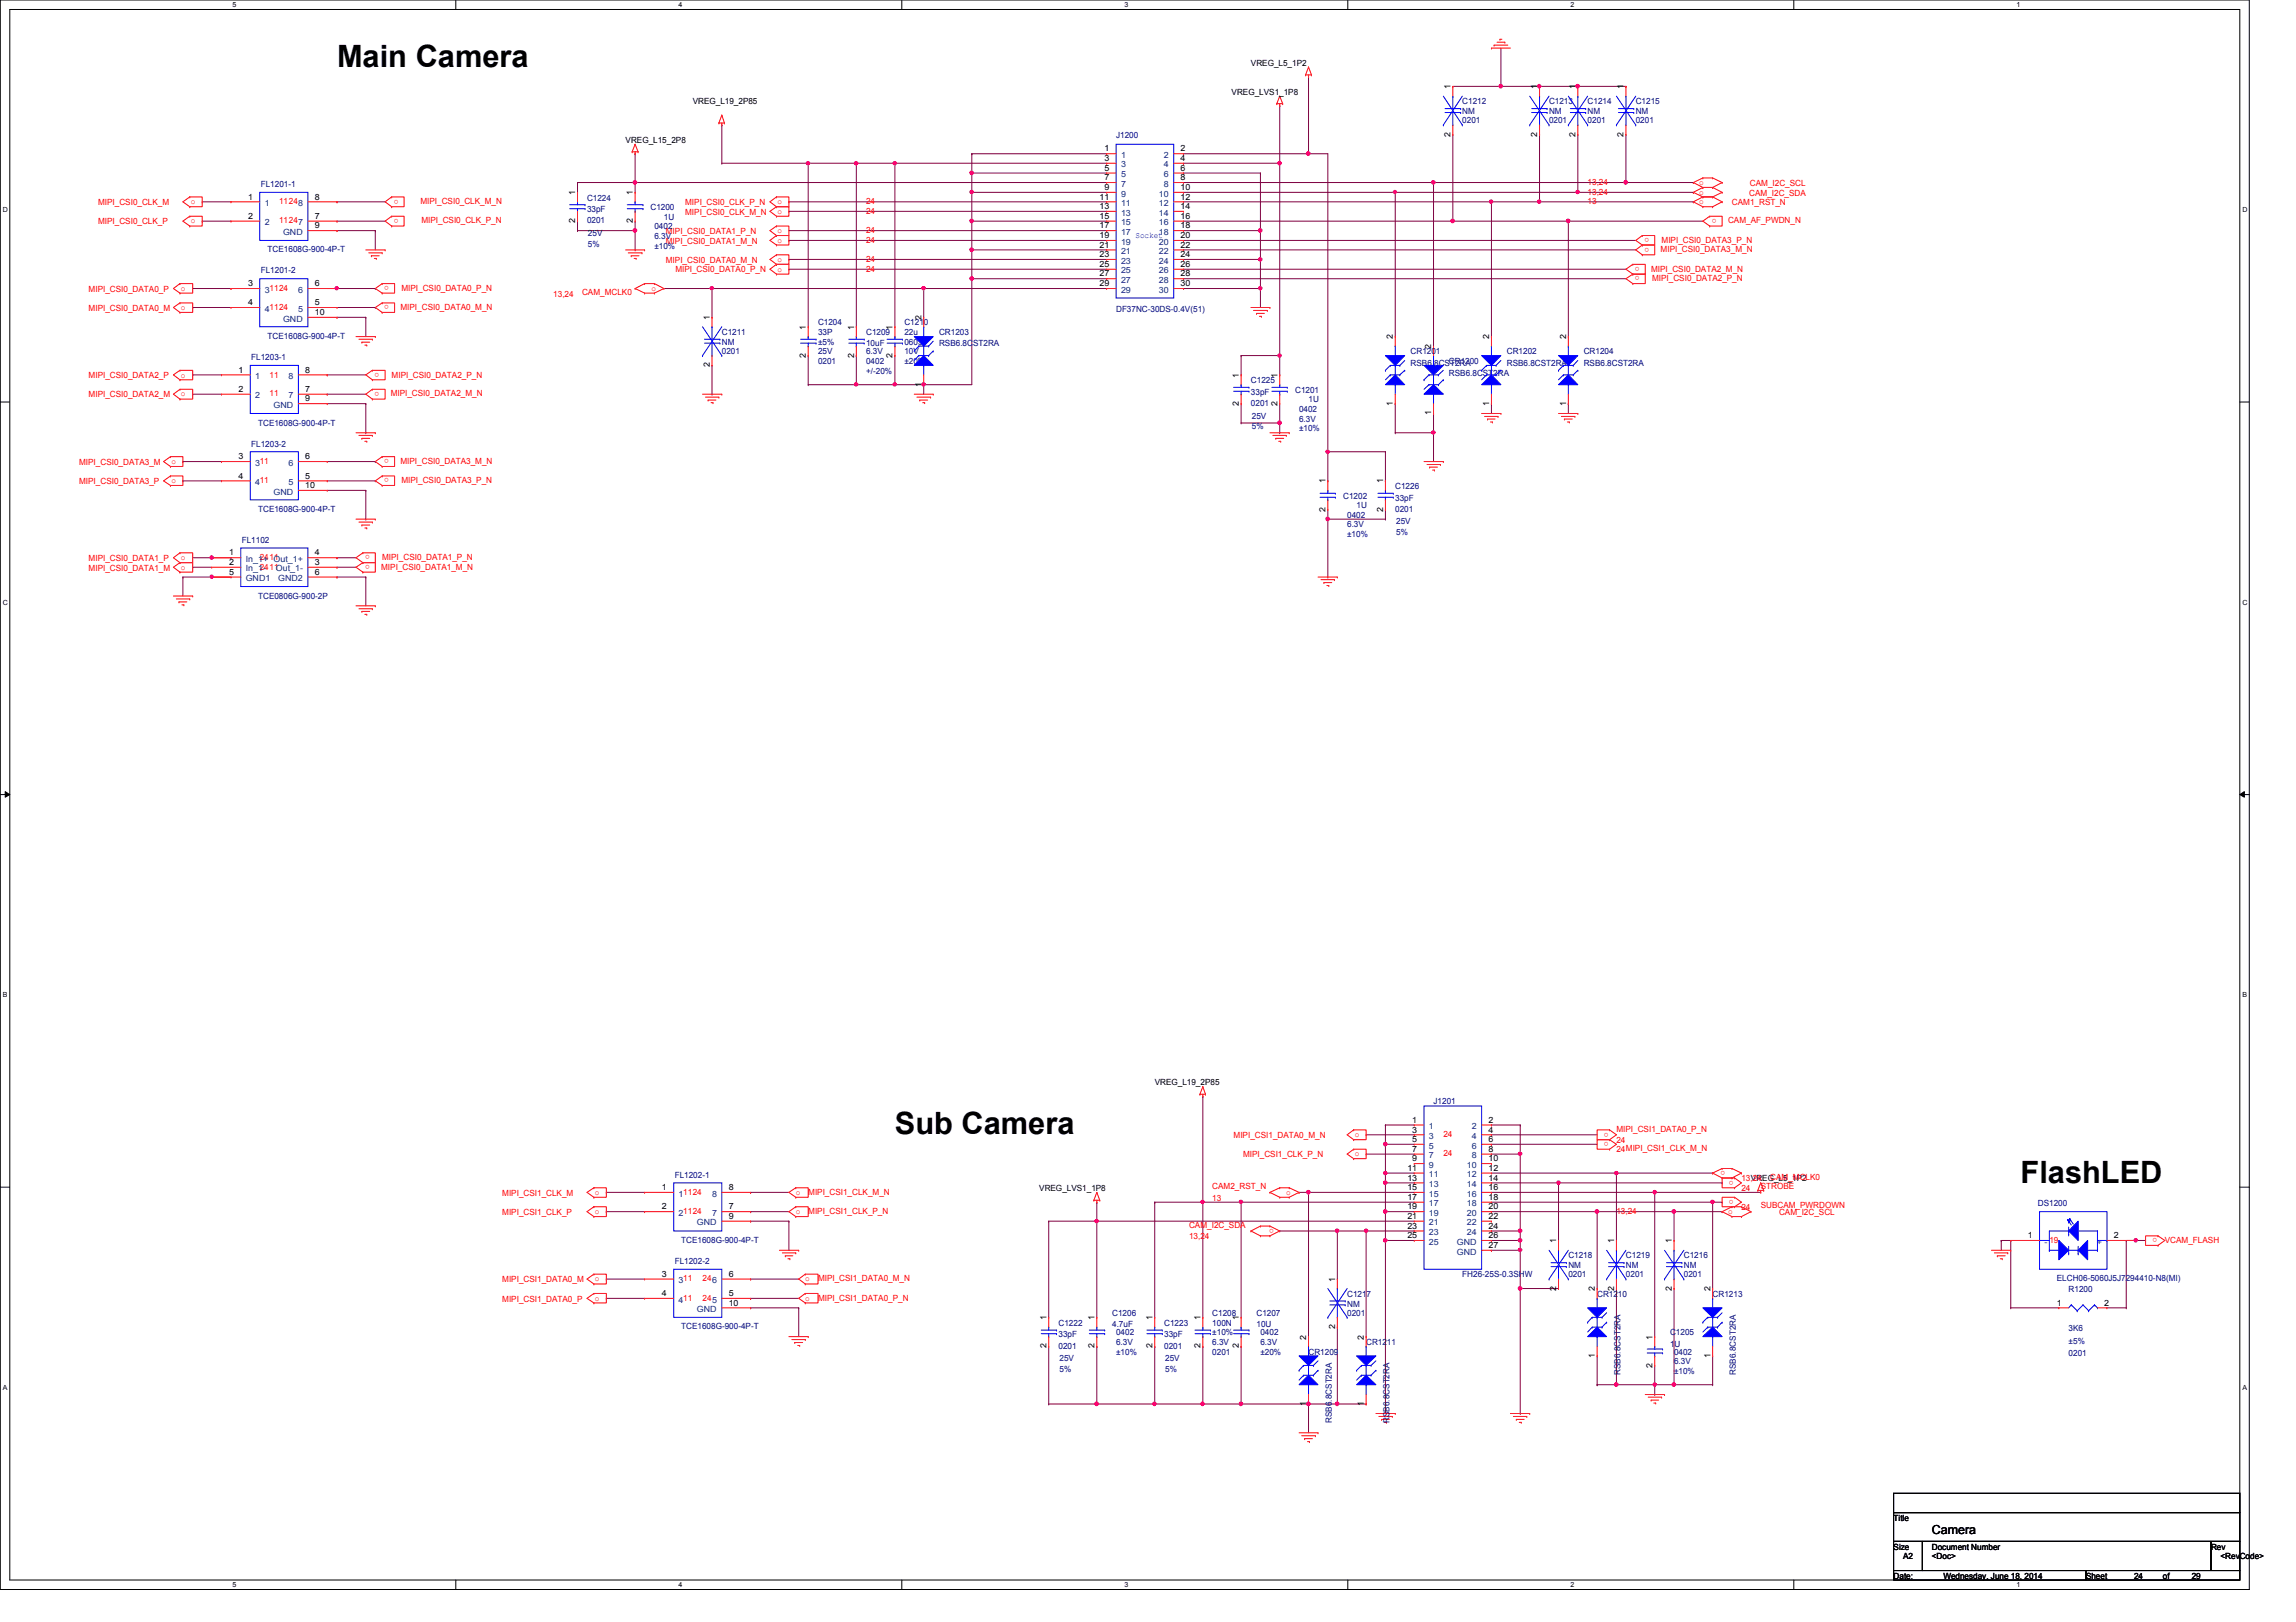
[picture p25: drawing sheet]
<svg xmlns="http://www.w3.org/2000/svg" width="297mm" height="210mm" viewBox="0 0 297 210" stroke-linecap="round" stroke-linejoin="round" font-family="sans-serif">
<defs><g id="words">
<g font-size="4">
<text x="43.6" y="8.6">Main Camera</text>
<text x="115.8" y="146.8">Sub Camera</text>
<text x="261.4" y="153">FlashLED</text>
</g>
<text font-size="1.6" x="249.9" y="198.5">Camera</text>
<g font-size="1.1">
<text x="161.8" y="8.5">VREG_L5_1P2</text>
<text x="187.7" y="11.6" transform="rotate(-90 187.7 11.6)">1</text>
<text x="198.9" y="11.6" transform="rotate(-90 198.9 11.6)">1</text>
<text x="203.8" y="11.6" transform="rotate(-90 203.8 11.6)">1</text>
<text x="210.1" y="11.6" transform="rotate(-90 210.1 11.6)">1</text>
<text x="89.6" y="13.5">VREG_L19_2P85</text>
<text x="159.3" y="12.2">VREG_LVS1_1P8</text>
<text x="187.7" y="17.7" transform="rotate(-90 187.7 17.7)">2</text>
<text x="198.9" y="17.7" transform="rotate(-90 198.9 17.7)">2</text>
<text x="203.8" y="17.7" transform="rotate(-90 203.8 17.7)">2</text>
<text x="210.1" y="17.7" transform="rotate(-90 210.1 17.7)">2</text>
<text x="80.9" y="18.5">VREG_L15_2P8</text>
<text x="142.9" y="19.6">1</text>
<text x="142.9" y="20.8">3</text>
<text x="142.9" y="22.1">5</text>
<text x="142.9" y="23.3">7</text>
<text x="152.7" y="19.6">2</text>
<text x="152.7" y="20.8">4</text>
<text x="152.7" y="22.1">6</text>
<text x="152.7" y="23.3">8</text>
<text x="32.1" y="25.8">1</text>
<text x="32.1" y="28.3">2</text>
<text x="40.7" y="29.5">9</text>
<text x="40.7" y="28.3">7</text>
<text x="40.7" y="25.8">8</text>
<text x="74.4" y="28.9" transform="rotate(-90 74.4 28.9)">2</text>
<text x="74.4" y="25.2" transform="rotate(-90 74.4 25.2)">1</text>
<text x="81.9" y="28.9" transform="rotate(-90 81.9 28.9)">2</text>
<text x="81.9" y="25.2" transform="rotate(-90 81.9 25.2)">1</text>
<text x="142.2" y="25.8">11</text>
<text x="142.2" y="27.1">13</text>
<text x="142.2" y="28.3">15</text>
<text x="142.2" y="29.5">17</text>
<text x="142.9" y="24.6">9</text>
<text x="152.7" y="24.6">10</text>
<text x="152.7" y="25.8">12</text>
<text x="152.7" y="27.1">14</text>
<text x="152.7" y="28.3">16</text>
<text x="152.7" y="29.5">18</text>
<text x="142.2" y="30.8">19</text>
<text x="142.2" y="32">21</text>
<text x="142.2" y="33.3">23</text>
<text x="142.2" y="34.5">25</text>
<text x="142.2" y="35.8">27</text>
<text x="152.7" y="30.8">20</text>
<text x="152.7" y="32">22</text>
<text x="152.7" y="33.3">24</text>
<text x="152.7" y="34.5">26</text>
<text x="152.7" y="35.8">28</text>
<text x="32.1" y="37">3</text>
<text x="32.1" y="39.5">4</text>
<text x="40.7" y="40.8">10</text>
<text x="40.7" y="39.5">5</text>
<text x="40.7" y="37">6</text>
<text x="91.8" y="41.4" transform="rotate(-90 91.8 41.4)">1</text>
<text x="119.2" y="41.4" transform="rotate(-90 119.2 41.4)">2</text>
<text x="142.2" y="37">29</text>
<text x="152.7" y="37">30</text>
<text x="91.8" y="47.5" transform="rotate(-90 91.8 47.5)">2</text>
<text x="104.3" y="46.3" transform="rotate(-90 104.3 46.3)">2</text>
<text x="104.3" y="42.7" transform="rotate(-90 104.3 42.7)">1</text>
<text x="110.5" y="46.3" transform="rotate(-90 110.5 46.3)">2</text>
<text x="110.5" y="42.7" transform="rotate(-90 110.5 42.7)">1</text>
<text x="115.5" y="46.3" transform="rotate(-90 115.5 46.3)">2</text>
<text x="115.5" y="42.7" transform="rotate(-90 115.5 42.7)">1</text>
<text x="180.2" y="43.9" transform="rotate(-90 180.2 43.9)">2</text>
<text x="185.2" y="45.1" transform="rotate(-90 185.2 45.1)">2</text>
<text x="192.7" y="43.9" transform="rotate(-90 192.7 43.9)">2</text>
<text x="202.6" y="43.9" transform="rotate(-90 202.6 43.9)">2</text>
<text x="30.9" y="48.2">1</text>
<text x="30.9" y="50.7">2</text>
<text x="39.5" y="51.9">9</text>
<text x="39.5" y="50.7">7</text>
<text x="39.5" y="48.2">8</text>
<text x="119.2" y="50" transform="rotate(-90 119.2 50)">1</text>
<text x="160.3" y="52.5" transform="rotate(-90 160.3 52.5)">2</text>
<text x="160.3" y="48.9" transform="rotate(-90 160.3 48.9)">1</text>
<text x="165.3" y="52.5" transform="rotate(-90 165.3 52.5)">2</text>
<text x="165.3" y="48.9" transform="rotate(-90 165.3 48.9)">1</text>
<text x="180.2" y="52.5" transform="rotate(-90 180.2 52.5)">1</text>
<text x="185.2" y="53.8" transform="rotate(-90 185.2 53.8)">1</text>
<text x="192.7" y="52.5" transform="rotate(-90 192.7 52.5)">1</text>
<text x="202.6" y="52.5" transform="rotate(-90 202.6 52.5)">1</text>
<text x="30.9" y="59.4">3</text>
<text x="39.5" y="59.4">6</text>
<text x="30.9" y="61.9">4</text>
<text x="39.5" y="63.2">10</text>
<text x="39.5" y="61.9">5</text>
<text x="171.5" y="62.6" transform="rotate(-90 171.5 62.6)">1</text>
<text x="178.9" y="62.6" transform="rotate(-90 178.9 62.6)">1</text>
<text x="29.6" y="71.9">1</text>
<text x="40.7" y="71.9">4</text>
<text x="171.5" y="66.2" transform="rotate(-90 171.5 66.2)">2</text>
<text x="178.9" y="66.2" transform="rotate(-90 178.9 66.2)">2</text>
<text x="29.6" y="73.1">2</text>
<text x="29.6" y="74.4">5</text>
<text x="40.7" y="74.4">6</text>
<text x="40.7" y="73.1">3</text>
<text x="149.4" y="140.4">VREG_L19_2P85</text>
<text x="182.7" y="145.3">1</text>
<text x="182.7" y="146.6">3</text>
<text x="182.7" y="147.8">5</text>
<text x="182.7" y="149.1">7</text>
<text x="192.6" y="145.3">2</text>
<text x="192.6" y="146.6">4</text>
<text x="192.6" y="147.8">6</text>
<text x="192.6" y="149.1">8</text>
<text x="85.6" y="154">1</text>
<text x="94.3" y="154">8</text>
<text x="134.4" y="154.1">VREG_LVS1_1P8</text>
<text x="182.1" y="151.5">11</text>
<text x="182.1" y="152.8">13</text>
<text x="182.1" y="154">15</text>
<text x="182.1" y="155.3">17</text>
<text x="182.7" y="150.3">9</text>
<text x="192.6" y="150.3">10</text>
<text x="192.6" y="151.5">12</text>
<text x="192.6" y="152.8">14</text>
<text x="192.6" y="154">16</text>
<text x="192.6" y="155.3">18</text>
<text x="226.5" y="152.9">VREG_L5_1P2</text>
<text x="85.6" y="156.5">2</text>
<text x="94.3" y="157.7">9</text>
<text x="94.3" y="156.5">7</text>
<text x="182.1" y="156.5">19</text>
<text x="182.1" y="157.7">21</text>
<text x="182.1" y="159">23</text>
<text x="182.1" y="160.2">25</text>
<text x="192.6" y="156.5">20</text>
<text x="192.6" y="157.7">22</text>
<text x="192.6" y="159">24</text>
<text x="192.6" y="160.2">26</text>
<text x="192.6" y="161.5">27</text>
<text x="201.3" y="160.9" transform="rotate(-90 201.3 160.9)">1</text>
<text x="208.8" y="160.9" transform="rotate(-90 208.8 160.9)">1</text>
<text x="216.3" y="160.9" transform="rotate(-90 216.3 160.9)">1</text>
<text x="262.3" y="160.2">1</text>
<text x="273.5" y="160.2">2</text>
<text x="85.6" y="165.2">3</text>
<text x="85.6" y="167.7">4</text>
<text x="94.3" y="167.7">5</text>
<text x="94.3" y="165.2">6</text>
<text x="172.7" y="165.9" transform="rotate(-90 172.7 165.9)">1</text>
<text x="201.3" y="167" transform="rotate(-90 201.3 167)">2</text>
<text x="206.3" y="167.1" transform="rotate(-90 206.3 167.1)">2</text>
<text x="208.8" y="167" transform="rotate(-90 208.8 167)">2</text>
<text x="216.3" y="167" transform="rotate(-90 216.3 167)">2</text>
<text x="221.3" y="167.1" transform="rotate(-90 221.3 167.1)">2</text>
<text x="94.3" y="169">10</text>
<text x="135.4" y="170.9" transform="rotate(-90 135.4 170.9)">1</text>
<text x="141.6" y="170.9" transform="rotate(-90 141.6 170.9)">1</text>
<text x="149.1" y="170.9" transform="rotate(-90 149.1 170.9)">1</text>
<text x="155.3" y="170.9" transform="rotate(-90 155.3 170.9)">1</text>
<text x="160.3" y="170.9" transform="rotate(-90 160.3 170.9)">1</text>
<text x="169" y="173.4" transform="rotate(-90 169 173.4)">2</text>
<text x="172.7" y="172" transform="rotate(-90 172.7 172)">2</text>
<text x="176.4" y="173.4" transform="rotate(-90 176.4 173.4)">2</text>
<text x="213.8" y="173.4" transform="rotate(-90 213.8 173.4)">1</text>
<text x="266.1" y="169">1</text>
<text x="272.2" y="169">2</text>
<text x="135.4" y="174.5" transform="rotate(-90 135.4 174.5)">2</text>
<text x="141.6" y="174.5" transform="rotate(-90 141.6 174.5)">2</text>
<text x="149.1" y="174.5" transform="rotate(-90 149.1 174.5)">2</text>
<text x="155.3" y="174.5" transform="rotate(-90 155.3 174.5)">2</text>
<text x="160.3" y="174.5" transform="rotate(-90 160.3 174.5)">2</text>
<text x="206.3" y="175.8" transform="rotate(-90 206.3 175.8)">1</text>
<text x="213.8" y="177" transform="rotate(-90 213.8 177)">2</text>
<text x="221.3" y="175.8" transform="rotate(-90 221.3 175.8)">1</text>
<text x="169" y="182" transform="rotate(-90 169 182)">1</text>
<text x="176.4" y="182" transform="rotate(-90 176.4 182)">1</text>
<text x="245" y="196.8">Title</text>
<text x="245" y="200.5">Size</text>
<text x="246.2" y="201.8">A2</text>
<text x="249.9" y="200.5">Document Number</text>
<text x="249.9" y="201.8">&lt;Doc&gt;</text>
<text x="286" y="200.5">Rev</text>
<text x="287.3" y="201.8">&lt;RevCode&gt;</text>
<text x="245" y="204.3">Date:</text>
<text x="251.4" y="204.3">Wednesday, June 18, 2014</text>
<text x="269.9" y="204.3">Sheet</text>
<text x="276.1" y="204.3">24</text>
<text x="279.8" y="204.3">of</text>
<text x="283.5" y="204.3">29</text>
</g>
<g font-size="1.1" fill="#000080">
<text x="144.4" y="17.9">J1200</text>
<text x="189.2" y="13.5">C1212</text>
<text x="189.2" y="14.7">NM</text>
<text x="189.2" y="16">0201</text>
<text x="200.4" y="13.5">C1213</text>
<text x="200.4" y="14.7">NM</text>
<text x="200.4" y="16">0201</text>
<text x="205.4" y="13.5">C1214</text>
<text x="205.4" y="14.7">NM</text>
<text x="205.4" y="16">0201</text>
<text x="211.6" y="13.5">C1215</text>
<text x="211.6" y="14.7">NM</text>
<text x="211.6" y="16">0201</text>
<text x="33.7" y="24.2">FL1201-1</text>
<text x="75.9" y="26">C1224</text>
<text x="75.9" y="27.4">33pF</text>
<text x="75.9" y="28.9">0201</text>
<text x="84.2" y="27.2">C1200</text>
<text x="84.7" y="29.7">0402</text>
<text x="85.9" y="28.4">1U</text>
<text x="33.7" y="35.4">FL1201-2</text>
<text x="34.6" y="32.6">TCE1608G-900-4P-T</text>
<text x="76.1" y="30.5">25V</text>
<text x="76.1" y="31.9">5%</text>
<text x="84.7" y="30.9">6.3V</text>
<text x="84.7" y="32.2">±10%</text>
<text x="144.4" y="40.4">DF37NC-30DS-0.4V(51)</text>
<text x="32.5" y="46.6">FL1203-1</text>
<text x="34.6" y="43.9">TCE1608G-900-4P-T</text>
<text x="93.4" y="43.3">C1211</text>
<text x="93.4" y="44.6">NM</text>
<text x="93.4" y="45.8">0201</text>
<text x="105.8" y="42.1">C1204</text>
<text x="105.8" y="43.3">33P</text>
<text x="105.8" y="47.1">0201</text>
<text x="105.8" y="45.8">25V</text>
<text x="105.8" y="44.6">±5%</text>
<text x="112.1" y="43.3">C1209</text>
<text x="112.1" y="44.8">10uF</text>
<text x="112.1" y="47.1">0402</text>
<text x="112.1" y="45.8">6.3V</text>
<text x="117" y="42.1">C1210</text>
<text x="117" y="43.3">22u</text>
<text x="117" y="44.6">0603</text>
<text x="117" y="45.8">10V</text>
<text x="117" y="47.1">±20%</text>
<text x="121.5" y="43.3">CR1203</text>
<text x="121.5" y="44.8">RSB6.8CST2RA</text>
<text x="182.5" y="45.8">CR1201</text>
<text x="182.5" y="47.3">RSB6.8CST2RA</text>
<text x="187.4" y="47.1">CR1200</text>
<text x="194.9" y="45.8">CR1202</text>
<text x="194.9" y="47.3">RSB6.8CST2RA</text>
<text x="204.9" y="45.8">CR1204</text>
<text x="204.9" y="47.3">RSB6.8CST2RA</text>
<text x="112.1" y="48.3">+/-20%</text>
<text x="161.8" y="49.6">C1225</text>
<text x="161.8" y="51.1">33pF</text>
<text x="161.8" y="52.6">0201</text>
<text x="167.6" y="50.8">C1201</text>
<text x="168.1" y="53.3">0402</text>
<text x="169.3" y="52.1">1U</text>
<text x="187.4" y="48.6">RSB6.8CST2RA</text>
<text x="32.5" y="57.8">FL1203-2</text>
<text x="33.4" y="55.1">TCE1608G-900-4P-T</text>
<text x="162" y="54.2">25V</text>
<text x="162" y="55.5">5%</text>
<text x="168.1" y="54.6">6.3V</text>
<text x="168.1" y="55.8">±10%</text>
<text x="173.8" y="64.5">C1202</text>
<text x="175.5" y="65.7">1U</text>
<text x="180.5" y="63.3">C1226</text>
<text x="180.5" y="64.8">33pF</text>
<text x="31.3" y="70.2">FL1102</text>
<text x="33.4" y="66.3">TCE1608G-900-4P-T</text>
<text x="174.3" y="67">0402</text>
<text x="174.3" y="68.2">6.3V</text>
<text x="174.3" y="69.5">±10%</text>
<text x="180.5" y="66.3">0201</text>
<text x="180.6" y="67.9">25V</text>
<text x="180.6" y="69.3">5%</text>
<text x="33.4" y="77.5">TCE0806G-900-2P</text>
<text x="185.5" y="142.9">J1201</text>
<text x="87.3" y="152.4">FL1202-1</text>
<text x="88.1" y="160.9">TCE1608G-900-4P-T</text>
<text x="263.6" y="156.1">DS1200</text>
<text x="87.3" y="163.6">FL1202-2</text>
<text x="174.3" y="167.8">C1217</text>
<text x="189.2" y="165.3">FH26-25S-0.3SHW</text>
<text x="202.9" y="162.9">C1218</text>
<text x="202.9" y="164.1">NM</text>
<text x="202.9" y="165.3">0201</text>
<text x="206.6" y="167.8">CR1210</text>
<text x="210.4" y="162.9">C1219</text>
<text x="210.4" y="164.1">NM</text>
<text x="210.4" y="165.3">0201</text>
<text x="217.8" y="162.9">C1216</text>
<text x="217.8" y="164.1">NM</text>
<text x="217.8" y="165.3">0201</text>
<text x="221.6" y="167.8">CR1213</text>
<text x="266.1" y="165.8">ELCH06-5060J5J7294410-N8(MI)</text>
<text x="267.6" y="167.2">R1200</text>
<text x="88.1" y="172">TCE1608G-900-4P-T</text>
<text x="136.9" y="171.5">C1222</text>
<text x="136.9" y="173.1">33pF</text>
<text x="143.9" y="170.3">C1206</text>
<text x="143.9" y="171.8">4.7uF</text>
<text x="144.4" y="172.8">0402</text>
<text x="150.6" y="171.5">C1223</text>
<text x="150.6" y="173.1">33pF</text>
<text x="156.8" y="170.3">C1208</text>
<text x="156.8" y="171.5">100N</text>
<text x="156.8" y="172.8">±10%</text>
<text x="162.6" y="170.3">C1207</text>
<text x="162.6" y="171.8">10U</text>
<text x="163.1" y="172.8">0402</text>
<text x="174.3" y="169.1">NM</text>
<text x="174.3" y="170.3">0201</text>
<text x="216.1" y="172.8">C1205</text>
<text x="267.6" y="172.3">3K6</text>
<text x="267.6" y="173.9">±5%</text>
<text x="136.9" y="174.5">0201</text>
<text x="137.1" y="176.1">25V</text>
<text x="137.1" y="177.5">5%</text>
<text x="144.4" y="174">6.3V</text>
<text x="144.4" y="175.3">±10%</text>
<text x="150.6" y="174.5">0201</text>
<text x="150.7" y="176.1">25V</text>
<text x="150.7" y="177.5">5%</text>
<text x="156.8" y="175.3">0201</text>
<text x="156.8" y="174">6.3V</text>
<text x="163.1" y="174">6.3V</text>
<text x="163.1" y="175.3">±20%</text>
<text x="169.3" y="175.3">CR1209</text>
<text x="176.7" y="174">CR1211</text>
<text x="209.6" y="178" transform="rotate(-90 209.6 178)">RSB6.8CST2RA</text>
<text x="216.1" y="174.3">1U</text>
<text x="216.6" y="175.3">0402</text>
<text x="216.6" y="176.5">6.3V</text>
<text x="216.6" y="177.8">±10%</text>
<text x="224.6" y="178" transform="rotate(-90 224.6 178)">RSB6.8CST2RA</text>
<text x="267.6" y="175.5">0201</text>
<text x="172.3" y="184.2" transform="rotate(-90 172.3 184.2)">RSB6.8CST2RA</text>
<text x="179.7" y="184.2" transform="rotate(-90 179.7 184.2)">RSB6.8CST2RA</text>
</g>
<g font-size="1.1" fill="#004080">
<text x="145" y="20.4">1</text>
<text x="145" y="21.7">3</text>
<text x="145" y="22.9">5</text>
<text x="150.6" y="20.4">2</text>
<text x="150.6" y="21.7">4</text>
<text x="150.6" y="22.9">6</text>
<text x="34.2" y="26.7">1</text>
<text x="34.2" y="29.2">2</text>
<text x="145" y="24.2">7</text>
<text x="145" y="25.4">9</text>
<text x="145" y="26.7">11</text>
<text x="145" y="27.9">13</text>
<text x="145" y="29.2">15</text>
<text x="149.9" y="25.4">10</text>
<text x="149.9" y="26.7">12</text>
<text x="149.9" y="27.9">14</text>
<text x="149.9" y="29.2">16</text>
<text x="150.6" y="24.2">8</text>
<text x="36.6" y="30.4">GND</text>
<text x="145" y="30.4">17</text>
<text x="145" y="31.7">19</text>
<text x="145" y="32.9">21</text>
<text x="145" y="34.1">23</text>
<text x="145" y="35.4">25</text>
<text x="149.9" y="30.4">18</text>
<text x="149.9" y="31.7">20</text>
<text x="149.9" y="32.9">22</text>
<text x="149.9" y="34.1">24</text>
<text x="149.9" y="35.4">26</text>
<text x="34.2" y="37.9">31124</text>
<text x="34.2" y="40.3">41124</text>
<text x="36.6" y="41.6">GND</text>
<text x="38.6" y="40.3">5</text>
<text x="38.6" y="37.9">6</text>
<text x="145" y="36.6">27</text>
<text x="145" y="37.9">29</text>
<text x="149.9" y="36.6">28</text>
<text x="149.9" y="37.9">30</text>
<text x="33" y="49.1">1</text>
<text x="33" y="51.6">2</text>
<text x="35.4" y="52.8">GND</text>
<text x="37.3" y="51.6">7</text>
<text x="37.3" y="49.1">8</text>
<text x="33" y="60.3">311</text>
<text x="33" y="62.8">411</text>
<text x="35.4" y="64">GND</text>
<text x="37.3" y="62.8">5</text>
<text x="37.3" y="60.3">6</text>
<text x="31.8" y="72.7">In_1+ Out_1+</text>
<text x="31.8" y="74">In_1-</text>
<text x="31.8" y="75.2">GND1</text>
<text x="36" y="75.2">GND2</text>
<text x="184.9" y="146.1">1</text>
<text x="184.9" y="147.4">3</text>
<text x="184.9" y="148.6">5</text>
<text x="184.9" y="149.9">7</text>
<text x="190.4" y="146.1">2</text>
<text x="190.4" y="147.4">4</text>
<text x="190.4" y="148.6">6</text>
<text x="190.4" y="149.9">8</text>
<text x="87.8" y="154.9">11124</text>
<text x="92.1" y="154.9">8</text>
<text x="184.9" y="151.1">9</text>
<text x="184.9" y="152.4">11</text>
<text x="184.9" y="153.6">13</text>
<text x="184.9" y="154.9">15</text>
<text x="189.8" y="151.1">10</text>
<text x="189.8" y="152.4">12</text>
<text x="189.8" y="153.6">14</text>
<text x="189.8" y="154.9">16</text>
<text x="87.8" y="157.4">21124</text>
<text x="90.2" y="158.6">GND</text>
<text x="92.1" y="157.4">7</text>
<text x="184.9" y="156.1">17</text>
<text x="184.9" y="157.4">19</text>
<text x="184.9" y="158.6">21</text>
<text x="184.9" y="159.9">23</text>
<text x="184.9" y="161.1">25</text>
<text x="188.5" y="161.1">GND</text>
<text x="189.8" y="156.1">18</text>
<text x="189.8" y="157.4">20</text>
<text x="189.8" y="158.6">22</text>
<text x="189.8" y="159.9">24</text>
<text x="264.5" y="161.1">-</text>
<text x="271.3" y="161.1">+</text>
<text x="87.8" y="166.1">311</text>
<text x="188.5" y="162.3">GND</text>
<text x="87.8" y="168.6">411</text>
<text x="90.2" y="169.8">GND</text>
</g>
<g font-size="1.1" fill="#f00">
<text x="205.4" y="24">13,24</text>
<text x="219.8" y="24">o</text>
<text x="12.7" y="26.5">MIPI_CSI0_CLK_M</text>
<text x="12.7" y="29">MIPI_CSI0_CLK_P</text>
<text x="24.7" y="26.4">o</text>
<text x="24.7" y="28.9">o</text>
<text x="36.1" y="26.4">11248</text>
<text x="36.1" y="28.9">11247</text>
<text x="51.6" y="25.8" transform="rotate(180 51.6 25.8)">o</text>
<text x="51.6" y="28.3" transform="rotate(180 51.6 28.3)">o</text>
<text x="54.4" y="26.4">MIPI_CSI0_CLK_M_N</text>
<text x="54.5" y="28.9">MIPI_CSI0_CLK_P_N</text>
<text x="88.6" y="27.8">MIPI_CSI0_CLK_M_N</text>
<text x="88.6" y="26.5">MIPI_CSI0_CLK_P_N</text>
<text x="100.6" y="27.7">o</text>
<text x="100.6" y="26.4">o</text>
<text x="112.1" y="27.7">24</text>
<text x="112.1" y="26.4">24</text>
<text x="205.4" y="25.2">13,24</text>
<text x="205.4" y="26.4">13</text>
<text x="219.8" y="26.4">o</text>
<text x="219.8" y="25.2">o</text>
<text x="222.1" y="28.3" transform="rotate(180 222.1 28.3)">o</text>
<text x="223.6" y="28.9">CAM_AF_PWDN_N</text>
<text x="224.1" y="26.5">CAM1_RST_N</text>
<text x="226.3" y="25.3">CAM_I2C_SDA</text>
<text x="226.4" y="24.1">CAM_I2C_SCL</text>
<text x="86.1" y="31.5">MIPI_CSI0_DATA1_M_N</text>
<text x="86.1" y="30.3">MIPI_CSI0_DATA1_P_N</text>
<text x="86.1" y="34">MIPI_CSI0_DATA0_M_N</text>
<text x="87.4" y="35.3">MIPI_CSI0_DATA0_P_N</text>
<text x="100.6" y="31.4">o</text>
<text x="100.6" y="30.2">o</text>
<text x="100.6" y="33.9">o</text>
<text x="100.6" y="35.1">o</text>
<text x="112.1" y="31.4">24</text>
<text x="112.1" y="30.2">24</text>
<text x="112.1" y="33.9">24</text>
<text x="112.1" y="35.1">24</text>
<text x="212.1" y="35.8" transform="rotate(180 212.1 35.8)">o</text>
<text x="212.1" y="34.5" transform="rotate(180 212.1 34.5)">o</text>
<text x="213.4" y="30.8" transform="rotate(180 213.4 30.8)">o</text>
<text x="213.4" y="32" transform="rotate(180 213.4 32)">o</text>
<text x="213.6" y="35.1">MIPI_CSI0_DATA2_M_N</text>
<text x="214.8" y="32.6">MIPI_CSI0_DATA3_M_N</text>
<text x="215" y="31.4">MIPI_CSI0_DATA3_P_N</text>
<text x="11.5" y="37.8">MIPI_CSI0_DATA0_P</text>
<text x="11.5" y="40.3">MIPI_CSI0_DATA0_M</text>
<text x="23.4" y="37.6">o</text>
<text x="23.4" y="40.1">o</text>
<text x="50.3" y="37" transform="rotate(180 50.3 37)">o</text>
<text x="50.3" y="39.5" transform="rotate(180 50.3 39.5)">o</text>
<text x="51.8" y="40.1">MIPI_CSI0_DATA0_M_N</text>
<text x="51.9" y="37.6">MIPI_CSI0_DATA0_P_N</text>
<text x="71.6" y="38.4">13,24</text>
<text x="75.3" y="38.1">CAM_MCLK0</text>
<text x="84.3" y="37.6">o</text>
<text x="213.7" y="36.4">MIPI_CSI0_DATA2_P_N</text>
<text x="11.5" y="49">MIPI_CSI0_DATA2_P</text>
<text x="11.5" y="51.4">MIPI_CSI0_DATA2_M</text>
<text x="23.4" y="48.9">o</text>
<text x="23.4" y="51.3">o</text>
<text x="34.9" y="48.9">11</text>
<text x="34.9" y="51.3">11</text>
<text x="49.1" y="50.7" transform="rotate(180 49.1 50.7)">o</text>
<text x="49.1" y="48.2" transform="rotate(180 49.1 48.2)">o</text>
<text x="50.5" y="51.3">MIPI_CSI0_DATA2_M_N</text>
<text x="50.7" y="48.9">MIPI_CSI0_DATA2_P_N</text>
<text x="50.3" y="59.4" transform="rotate(180 50.3 59.4)">o</text>
<text x="10.2" y="60.2">MIPI_CSI0_DATA3_M</text>
<text x="10.2" y="62.7">MIPI_CSI0_DATA3_P</text>
<text x="22.2" y="60">o</text>
<text x="22.2" y="62.5">o</text>
<text x="50.3" y="61.9" transform="rotate(180 50.3 61.9)">o</text>
<text x="51.8" y="60">MIPI_CSI0_DATA3_M_N</text>
<text x="51.9" y="62.5">MIPI_CSI0_DATA3_P_N</text>
<text x="47.8" y="71.9" transform="rotate(180 47.8 71.9)">o</text>
<text x="11.5" y="72.6">MIPI_CSI0_DATA1_P</text>
<text x="11.5" y="73.9">MIPI_CSI0_DATA1_M</text>
<text x="23.4" y="72.5">o</text>
<text x="23.4" y="73.7">o</text>
<text x="33.6" y="73.7">2411Out_1-</text>
<text x="33.6" y="72.5">2411</text>
<text x="47.8" y="73.1" transform="rotate(180 47.8 73.1)">o</text>
<text x="49.3" y="73.7">MIPI_CSI0_DATA1_M_N</text>
<text x="49.4" y="72.5">MIPI_CSI0_DATA1_P_N</text>
<text x="159.6" y="147.3">MIPI_CSI1_DATA0_M_N</text>
<text x="160.8" y="149.8">MIPI_CSI1_CLK_P_N</text>
<text x="175.3" y="147.2">o</text>
<text x="175.3" y="149.6">o</text>
<text x="186.7" y="149.6">24</text>
<text x="186.7" y="147.2">24</text>
<text x="208.1" y="146.6" transform="rotate(180 208.1 146.6)">o</text>
<text x="208.1" y="147.8" transform="rotate(180 208.1 147.8)">o</text>
<text x="209.1" y="146.4">MIPI_CSI1_DATA0_P_N</text>
<text x="209.1" y="147.9">24</text>
<text x="209.1" y="149.1">24MIPI_CSI1_CLK_M_N</text>
<text x="65" y="154.8">MIPI_CSI1_CLK_M</text>
<text x="77" y="154.6">o</text>
<text x="103" y="154.6">o</text>
<text x="104.6" y="154.6">MIPI_CSI1_CLK_M_N</text>
<text x="156.8" y="153.9">CAM2_RST_N</text>
<text x="156.8" y="155.4">13</text>
<text x="166.4" y="154.6">o</text>
<text x="223.2" y="151.5" transform="rotate(180 223.2 151.5)">o</text>
<text x="224.3" y="152.8" transform="rotate(180 224.3 152.8)">o</text>
<text x="224.3" y="155.2" transform="rotate(180 224.3 155.2)">o</text>
<text x="225.3" y="154.1">24</text>
<text x="225.3" y="152.9">13,24</text>
<text x="227.8" y="153.9">STROBE</text>
<text x="229" y="152.7">CAM_MCLK0</text>
<text x="65" y="157.2">MIPI_CSI1_CLK_P</text>
<text x="77" y="157.1">o</text>
<text x="103" y="157.1">o</text>
<text x="104.6" y="157.1">MIPI_CSI1_CLK_P_N</text>
<text x="153.8" y="158.9">CAM_I2C_SDA</text>
<text x="153.8" y="160.4">13,24</text>
<text x="164.8" y="159" transform="rotate(180 164.8 159)">o</text>
<text x="209.1" y="157.1">13,24</text>
<text x="223.6" y="157.1">o</text>
<text x="225.3" y="156.6">24</text>
<text x="227.8" y="156.4">SUBCAM_PWRDOWN</text>
<text x="230.2" y="157.2">CAM_I2C_SCL</text>
<text x="265.1" y="160.9">19</text>
<text x="279.1" y="160.2" transform="rotate(180 279.1 160.2)">o</text>
<text x="280.1" y="160.9">VCAM_FLASH</text>
<text x="65" y="165.9">MIPI_CSI1_DATA0_M</text>
<text x="77" y="165.8">o</text>
<text x="90.9" y="165.8">246</text>
<text x="104.2" y="165.8">o</text>
<text x="105.8" y="165.8">MIPI_CSI1_DATA0_M_N</text>
<text x="65" y="168.4">MIPI_CSI1_DATA0_P</text>
<text x="77" y="168.3">o</text>
<text x="90.9" y="168.3">245</text>
<text x="104.2" y="168.3">o</text>
<text x="105.8" y="168.3">MIPI_CSI1_DATA0_P_N</text>
</g>
<text font-size="1.1" fill="#00f" x="146.9" y="30.8">Socket</text>
<g font-size=".9">
<text x="30.1" y=".9">5</text>
<text x="87.8" y=".9">4</text>
<text x="145.5" y=".9">3</text>
<text x="203.2" y=".9">2</text>
<text x="260.9" y=".9">1</text>
<text x=".4" y="27.4">D</text>
<text x="290.1" y="27.4">D</text>
<text x=".4" y="78.2">C</text>
<text x="290.1" y="78.2">C</text>
<text x=".4" y="129">B</text>
<text x="290.1" y="129">B</text>
<text x=".4" y="179.8">A</text>
<text x="290.1" y="179.8">A</text>
<text x="30.1" y="205.4">5</text>
<text x="87.8" y="205.4">4</text>
<text x="145.5" y="205.4">3</text>
<text x="203.2" y="205.4">2</text>
<text x="260.9" y="205.4">1</text>
</g>
</g></defs>
<path d="M0 0h291v205.7h-291zM1.3 1.2h288.5v203.3h-288.5z" fill="none" stroke="#000" stroke-width=".13"/>
<g fill="#fff">
<path d="M30.1 .1h.5v1h-.5z"/>
<path d="M30.1 204.6h.5v1h-.5z"/>
</g>
<path d="M59 0v1.2M59 204.5v1.2" fill="none" stroke="#000" stroke-width=".13"/>
<g fill="#fff">
<path d="M87.8 .1h.5v1h-.5z"/>
<path d="M87.8 204.6h.5v1h-.5z"/>
</g>
<path d="M116.7 0v1.2M116.7 204.5v1.2" fill="none" stroke="#000" stroke-width=".13"/>
<g fill="#fff">
<path d="M145.5 .1h.5v1h-.5z"/>
<path d="M145.5 204.6h.5v1h-.5z"/>
</g>
<path d="M174.4 0v1.2M174.4 204.5v1.2" fill="none" stroke="#000" stroke-width=".13"/>
<g fill="#fff">
<path d="M203.2 .1h.5v1h-.5z"/>
<path d="M203.2 204.6h.5v1h-.5z"/>
</g>
<path d="M232.1 0v1.2M232.1 204.5v1.2" fill="none" stroke="#000" stroke-width=".13"/>
<g fill="#fff">
<path d="M260.9 .1h.5v1h-.5z"/>
<path d="M260.9 204.6h.5v1h-.5z"/>
<path d="M.4 26.6h.6v1h-.6z"/>
<path d="M290.1 26.6h.6v1h-.6z"/>
<path d="M.4 77.4h.6v1h-.6z"/>
<path d="M290.1 77.4h.6v1h-.6z"/>
</g>
<path d="M0 52h1.3M289.8 52h1.2" fill="none" stroke="#000" stroke-width=".13"/>
<g fill="#fff">
<path d="M.4 128.2h.6v1h-.6z"/>
<path d="M290.1 128.2h.6v1h-.6z"/>
</g>
<path d="M0 102.8h1.3M.7 102.4l.6 .4-.6 .4zM289.8 102.8l.6-.4v.8zM289.8 102.8h1.2" fill="none" stroke="#000" stroke-width=".13"/>
<path d="M.7 102.4l.6 .4-.6 .4zM289.8 102.8l.6-.4v.8z" fill="#000"/>
<g fill="#fff">
<path d="M.4 179h.5v1h-.5z"/>
<path d="M290.1 179h.6v1h-.6z"/>
</g>
<path d="M0 153.6h1.3M289.8 153.6h1.2" fill="none" stroke="#000" stroke-width=".13"/>
<path d="M258.9 160.5h.1M258.9 160.5v1.3M258.9 160.5h1.2M275.1 160.5h1.2M276.3 160.5h.1" fill="none" stroke="#800040" stroke-width=".13"/>
<path d="M276.2 160.3h.2l.1 .2-.1 .2h-.1h-.1z" fill-rule="evenodd" fill="#f0f"/>
<path d="M276.2 160.3h.2l.1 .2-.1 .2h-.1h-.1z" fill="none" stroke="#f0f" stroke-width=".13"/>
<path d="M43.6 26.1h.1M43.6 28.6h.1M43.6 29.8h.1M43.6 26.1h6.2M43.6 28.6h6.2M43.6 29.8h5M48.6 29.8h.1M48.6 29.8v2.5M23.7 74.7h3.7M27.4 74.7h.1" fill="none" stroke="#800040" stroke-width=".13"/>
<path d="M27.2 74.5h.3l.1 .1-.1 .2h-.1h-.2z" fill-rule="evenodd" fill="#f0f"/>
<path d="M27.2 74.5h.3l.1 .1-.1 .2h-.1h-.2z" fill="none" stroke="#f0f" stroke-width=".13"/>
<path d="M26.2 26.1h.1M26.2 28.6h.1M26.2 26.1h3.7M26.2 28.6h3.7M24.9 72.2h2.5M27.4 72.2h.1" fill="none" stroke="#800040" stroke-width=".13"/>
<path d="M27.2 72h.3l.1 .1-.1 .2-.1 .1-.2-.1z" fill-rule="evenodd" fill="#f0f"/>
<path d="M27.2 72h.3l.1 .1-.1 .2-.1 .1-.2-.1z" fill="none" stroke="#f0f" stroke-width=".13"/>
<g fill="none" stroke="#800040" stroke-width=".13">
<path d="M85.9 37.3h6.2M92.1 37.3h.1M104.6 21.1h.1M104.6 21.1h11.2M104.6 21.1v21.2M110.8 21.1h.1M110.8 21.1v21.2M115.8 21.1h.1M119.5 37.3h.1M119.5 37.3h23.7M43.6 41.1h.1M43.6 41.1h3.7"/>
<path d="M47.3 41.1h.1M47.3 56h.1M47.3 41.1v2.5M47.3 52.2v3.8M24.9 73.4h.1M24.9 73.4h2.5M43.6 72.2h.1M43.6 74.7h.1M43.6 72.2h2.5M43.6 74.7h3.7M47.3 74.7h.1M47.3 67.2h.1"/>
<path d="M47.3 63.5v3.7M47.3 74.7v3.7"/>
</g>
<path d="M110.6 21h.3l.1 .1-.1 .2h-.2h-.1z" fill-rule="evenodd" fill="#f0f"/>
<path d="M110.6 21h.3l.1 .1-.1 .2h-.2h-.1z" fill="none" stroke="#f0f" stroke-width=".13"/>
<path d="M104.4 21h.3l.1 .1-.1 .2h-.2h-.1z" fill-rule="evenodd" fill="#f0f"/>
<path d="M104.4 21h.3l.1 .1-.1 .2h-.2h-.1z" fill="none" stroke="#f0f" stroke-width=".13"/>
<path d="M104.6 46h.1M104.6 49.8h.1M104.6 46v3.8M104.6 49.8h6.2" fill="none" stroke="#800040" stroke-width=".13"/>
<path d="M110.6 49.6h.3l.1 .1-.1 .2-.2 .1-.1-.1z" fill-rule="evenodd" fill="#f0f"/>
<path d="M110.6 49.6h.3l.1 .1-.1 .2-.2 .1-.1-.1z" fill="none" stroke="#f0f" stroke-width=".13"/>
<path d="M110.8 46h.1M110.8 46v3.8h5M115.8 49.8h.1" fill="none" stroke="#800040" stroke-width=".13"/>
<path d="M115.6 49.6h.3l.1 .1-.1 .2-.2 .1-.1-.1z" fill-rule="evenodd" fill="#f0f"/>
<path d="M115.6 49.6h.3l.1 .1-.1 .2-.2 .1-.1-.1z" fill="none" stroke="#f0f" stroke-width=".13"/>
<path d="M125.7 24.9h.1M125.7 24.9v3.7" fill="none" stroke="#800040" stroke-width=".13"/>
<path d="M125.5 28.4h.4v.2v.1l-.2 .1-.2-.1z" fill-rule="evenodd" fill="#f0f"/>
<path d="M125.5 28.4h.4v.2v.1l-.2 .1-.2-.1z" fill="none" stroke="#f0f" stroke-width=".13"/>
<path d="M125.5 24.7h.4v.1v.2l-.2 .1-.2-.1z" fill-rule="evenodd" fill="#f0f"/>
<path d="M125.5 24.7h.4v.1v.2l-.2 .1-.2-.1z" fill="none" stroke="#f0f" stroke-width=".13"/>
<path d="M169.3 19.9h.1M169.3 19.9h2.5M125.7 28.6h.1M125.7 32.3h.1M125.7 36.1h.1M125.7 28.6v21.2h-6.2M153.1 26.1h.1M153.1 26.1h39.9M119.5 49.8h.1M165.6 54.7h.1M165.6 52.2v2.5" fill="none" stroke="#800040" stroke-width=".13"/>
<path d="M165.4 54.5h.3l.1 .2-.1 .2h-.2h-.1z" fill-rule="evenodd" fill="#f0f"/>
<path d="M165.4 54.5h.3l.1 .2-.1 .2h-.2h-.1z" fill="none" stroke="#f0f" stroke-width=".13"/>
<path d="M153.1 28.6h34.9M188 28.6h.1" fill="none" stroke="#800040" stroke-width=".13"/>
<path d="M187.8 28.4h.3l.1 .2-.1 .1-.2 .1-.1-.1z" fill-rule="evenodd" fill="#f0f"/>
<path d="M187.8 28.4h.3l.1 .2-.1 .1-.2 .1-.1-.1z" fill="none" stroke="#f0f" stroke-width=".13"/>
<path d="M153.1 29.8h.1M153.1 29.8h10M163.1 29.8h.1M163.1 29.8v3.8" fill="none" stroke="#800040" stroke-width=".13"/>
<path d="M162.9 33.4h.3l.1 .2-.1 .1-.2 .1-.1-.1z" fill-rule="evenodd" fill="#f0f"/>
<path d="M162.9 33.4h.3l.1 .2-.1 .1-.2 .1-.1-.1z" fill="none" stroke="#f0f" stroke-width=".13"/>
<g fill="none" stroke="#800040" stroke-width=".13">
<path d="M153.1 31.1h.1M153.1 32.3h.1M153.1 33.6h.1M153.1 34.8h.1M153.1 36.1h.1M153.1 37.3h.1M153.1 31.1h58.5M153.1 32.3h58.5M153.1 33.6h10M153.1 34.8h57.3M153.1 36.1h57.3M153.1 37.3h10"/>
<path d="M163.1 33.6h.1M163.1 37.3h.1M163.1 33.6v6.2"/>
</g>
<path d="M162.9 37.1h.3l.1 .2-.1 .1-.2 .1-.1-.1z" fill-rule="evenodd" fill="#f0f"/>
<path d="M162.9 37.1h.3l.1 .2-.1 .1-.2 .1-.1-.1z" fill="none" stroke="#f0f" stroke-width=".13"/>
<path d="M193 26.1h.1M193 26.1v17.5" fill="none" stroke="#800040" stroke-width=".13"/>
<path d="M192.8 25.9h.2l.1 .2-.1 .2h-.1h-.1z" fill-rule="evenodd" fill="#f0f"/>
<path d="M192.8 25.9h.2l.1 .2-.1 .2h-.1h-.1z" fill="none" stroke="#f0f" stroke-width=".13"/>
<path d="M193 26.1h6.2M199.2 26.1h.1M202.9 28.6h.1M202.9 28.6v15M202.9 28.6h17.4M202.9 52.2h.1M202.9 52.2v1.3" fill="none" stroke="#800040" stroke-width=".13"/>
<path d="M202.7 28.4h.3l.1 .2-.1 .1-.1 .1-.2-.1z" fill-rule="evenodd" fill="#f0f"/>
<path d="M202.7 28.4h.3l.1 .2-.1 .1-.1 .1-.2-.1z" fill="none" stroke="#f0f" stroke-width=".13"/>
<path d="M119.5 37.3h.1M119.5 37.3v3.8M119.5 49.8h.1M119.5 49.8v1.2" fill="none" stroke="#800040" stroke-width=".13"/>
<path d="M119.3 49.6h.3l.1 .1-.1 .2-.1 .1-.2-.1z" fill-rule="evenodd" fill="#f0f"/>
<path d="M119.3 49.6h.3l.1 .1-.1 .2-.1 .1-.2-.1z" fill="none" stroke="#f0f" stroke-width=".13"/>
<path d="M125.7 19.9h.1M125.7 19.9h17.5M125.7 22.4h.1M125.7 22.4h17.5" fill="none" stroke="#800040" stroke-width=".13"/>
<path d="M125.5 22.2h.4v.2v.1l-.2 .1-.2-.1z" fill-rule="evenodd" fill="#f0f"/>
<path d="M125.5 22.2h.4v.2v.1l-.2 .1-.2-.1z" fill="none" stroke="#f0f" stroke-width=".13"/>
<g fill="none" stroke="#800040" stroke-width=".13">
<path d="M102.1 26.1h.1M102.1 27.3h.1M102.1 31.1h.1M102.1 26.1h41.1M102.1 27.3h41.1M102.1 29.8h41.1M102.1 31.1h41.1M125.7 24.9h.1M125.7 28.6h.1M125.7 32.3h.1M125.7 24.9h17.5M125.7 28.6h17.5"/>
<path d="M125.7 32.3h17.5M143.2 29.8h.1"/>
</g>
<path d="M125.5 32.1h.4v.2v.2l-.2 .1-.2-.1z" fill-rule="evenodd" fill="#f0f"/>
<path d="M125.5 32.1h.4v.2v.2l-.2 .1-.2-.1z" fill="none" stroke="#f0f" stroke-width=".13"/>
<path d="M82.2 19.9h.1M82.2 19.9v3.7M153.1 19.9h.1M153.1 19.9h16.2" fill="none" stroke="#800040" stroke-width=".13"/>
<path d="M169.1 19.7h.3l.1 .2-.1 .1-.2 .1-.1-.1z" fill-rule="evenodd" fill="#f0f"/>
<path d="M169.1 19.7h.3l.1 .2-.1 .1-.2 .1-.1-.1z" fill="none" stroke="#f0f" stroke-width=".13"/>
<path d="M153.1 21.1h.1M153.1 22.4h.1M153.1 23.6h.1M153.1 21.1h12.5M153.1 22.4h10M153.1 23.6h32.4" fill="none" stroke="#800040" stroke-width=".13"/>
<path d="M185.3 23.4h.3l.1 .2-.1 .2h-.2h-.1z" fill-rule="evenodd" fill="#f0f"/>
<path d="M185.3 23.4h.3l.1 .2-.1 .2h-.2h-.1z" fill="none" stroke="#f0f" stroke-width=".13"/>
<path d="M93.4 16.2h.1M93.4 16.2v4.9M165.6 13.7h.1M165.6 13.7v7.4M93.4 21.1h.1M93.4 21.1h11.2M163.1 22.4h.1M163.1 22.4v7.4M193 52.2h.1M193 52.2v1.3" fill="none" stroke="#800040" stroke-width=".13"/>
<path d="M162.9 29.6h.3l.1 .2-.1 .2-.2 .1-.1-.1z" fill-rule="evenodd" fill="#f0f"/>
<path d="M162.9 29.6h.3l.1 .2-.1 .2-.2 .1-.1-.1z" fill="none" stroke="#f0f" stroke-width=".13"/>
<path d="M171.8 19.9v38.6M171.8 58.5h.1" fill="none" stroke="#800040" stroke-width=".13"/>
<path d="M171.6 58.3h.3l.1 .2-.1 .1-.2 .1-.1-.1z" fill-rule="evenodd" fill="#f0f"/>
<path d="M171.6 58.3h.3l.1 .2-.1 .1-.2 .1-.1-.1z" fill="none" stroke="#f0f" stroke-width=".13"/>
<path d="M171.8 67.2h.1M171.8 66v1.2" fill="none" stroke="#800040" stroke-width=".13"/>
<path d="M171.6 67h.3l.1 .1-.1 .2-.2 .1-.1-.1z" fill-rule="evenodd" fill="#f0f"/>
<path d="M171.6 67h.3l.1 .1-.1 .2-.2 .1-.1-.1z" fill="none" stroke="#f0f" stroke-width=".13"/>
<path d="M169.3 9.9h.1M169.3 9.9v10M165.6 21.1v24.9M165.6 46h.1" fill="none" stroke="#800040" stroke-width=".13"/>
<path d="M165.4 21h.3l.1 .1-.1 .2h-.2h-.1z" fill-rule="evenodd" fill="#f0f"/>
<path d="M165.4 21h.3l.1 .1-.1 .2h-.2h-.1z" fill="none" stroke="#f0f" stroke-width=".13"/>
<path d="M165.4 45.9h.3l.1 .1-.1 .2h-.2h-.1z" fill-rule="evenodd" fill="#f0f"/>
<path d="M165.4 45.9h.3l.1 .1-.1 .2h-.2h-.1z" fill="none" stroke="#f0f" stroke-width=".13"/>
<path d="M125.7 19.9h.1M125.7 19.9v2.5M82.2 23.6h.1M82.2 29.8h.1M82.2 23.6v1.3M82.2 28.6v1.2M82.2 23.6h61" fill="none" stroke="#800040" stroke-width=".13"/>
<path d="M82 23.4h.3l.1 .2-.1 .2h-.2h-.1z" fill-rule="evenodd" fill="#f0f"/>
<path d="M82 23.4h.3l.1 .2-.1 .2h-.2h-.1z" fill="none" stroke="#f0f" stroke-width=".13"/>
<path d="M185.5 23.6h.1M185.5 23.6v21.2M185.5 23.6h24.9M210.4 23.6h.1" fill="none" stroke="#800040" stroke-width=".13"/>
<path d="M210.2 23.4h.3l.1 .2-.1 .2h-.2h-.1z" fill-rule="evenodd" fill="#f0f"/>
<path d="M210.2 23.4h.3l.1 .2-.1 .2h-.2h-.1z" fill="none" stroke="#f0f" stroke-width=".13"/>
<path d="M125.7 22.4h.1M125.7 22.4v2.5M153.1 24.9h.1M153.1 24.9h51M180.5 24.9h.1M180.5 24.9v18.7M204.1 24.9h.1M185.5 53.5h.1M185.5 53.5v2.5" fill="none" stroke="#800040" stroke-width=".13"/>
<path d="M180.3 24.7h.3l.1 .1-.1 .2-.1 .1-.2-.1z" fill-rule="evenodd" fill="#f0f"/>
<path d="M180.3 24.7h.3l.1 .1-.1 .2-.1 .1-.2-.1z" fill="none" stroke="#f0f" stroke-width=".13"/>
<path d="M203.9 24.7h.4v.1v.2l-.2 .1-.2-.1z" fill-rule="evenodd" fill="#f0f"/>
<path d="M203.9 24.7h.4v.1v.2l-.2 .1-.2-.1z" fill="none" stroke="#f0f" stroke-width=".13"/>
<path d="M180.5 52.2h.1M180.5 56h.1M180.5 52.2v3.8M180.5 56h5" fill="none" stroke="#800040" stroke-width=".13"/>
<path d="M185.3 55.8h.3l.1 .2-.1 .1-.2 .1-.1-.1z" fill-rule="evenodd" fill="#f0f"/>
<path d="M185.3 55.8h.3l.1 .2-.1 .1-.2 .1-.1-.1z" fill="none" stroke="#f0f" stroke-width=".13"/>
<path d="M102.1 33.6h.1M102.1 34.8h.1M102.1 33.6h41.1M102.1 34.8h41.1M125.7 36.1h.1M125.7 36.1h17.5M185.5 56h.1M185.5 56v3.7" fill="none" stroke="#800040" stroke-width=".13"/>
<path d="M125.5 35.9h.4v.1v.2l-.2 .1-.2-.1z" fill-rule="evenodd" fill="#f0f"/>
<path d="M125.5 35.9h.4v.1v.2l-.2 .1-.2-.1z" fill="none" stroke="#f0f" stroke-width=".13"/>
<path d="M160.6 174.2h.1M160.6 174.2v7.5" fill="none" stroke="#800040" stroke-width=".13"/>
<path d="M160.4 181.5h.3l.1 .2-.1 .1-.2 .1-.1-.1z" fill-rule="evenodd" fill="#f0f"/>
<path d="M160.4 181.5h.3l.1 .2-.1 .1-.2 .1-.1-.1z" fill="none" stroke="#f0f" stroke-width=".13"/>
<path d="M160.6 181.7h.1M160.6 181.7h8.7" fill="none" stroke="#800040" stroke-width=".13"/>
<path d="M169.1 181.5h.3l.1 .2-.1 .1-.2 .1-.1-.1z" fill-rule="evenodd" fill="#f0f"/>
<path d="M169.1 181.5h.3l.1 .2-.1 .1-.2 .1-.1-.1z" fill="none" stroke="#f0f" stroke-width=".13"/>
<path d="M179.2 156.8h.1M179.2 156.8h3.8M193 156.8h.1M193 156.8h13.6" fill="none" stroke="#800040" stroke-width=".13"/>
<path d="M206.4 156.6h.4v.2v.1l-.2 .1-.2-.1z" fill-rule="evenodd" fill="#f0f"/>
<path d="M206.4 156.6h.4v.2v.1l-.2 .1-.2-.1z" fill="none" stroke="#f0f" stroke-width=".13"/>
<path d="M141.9 155.6h.1M141.9 158h.1M141.9 155.6v14.9M206.6 156.8h.1M206.6 156.8v10M206.6 156.8h10M216.6 156.8h.1M141.9 174.2h.1M141.9 174.2v7.5h7.5M206.6 179.2h.1M206.6 175.5v3.7M149.4 181.7h.1" fill="none" stroke="#800040" stroke-width=".13"/>
<path d="M141.7 181.5h.3l.1 .2-.1 .1-.1 .1-.2-.1z" fill-rule="evenodd" fill="#f0f"/>
<path d="M141.7 181.5h.3l.1 .2-.1 .1-.1 .1-.2-.1z" fill="none" stroke="#f0f" stroke-width=".13"/>
<path d="M149.2 181.5h.3l.1 .2-.1 .1-.2 .1-.1-.1z" fill-rule="evenodd" fill="#f0f"/>
<path d="M149.2 181.5h.3l.1 .2-.1 .1-.2 .1-.1-.1z" fill="none" stroke="#f0f" stroke-width=".13"/>
<path d="M165.6 159.3h7.4M173 159.3h.1M176.7 159.3h.1M176.7 159.3v13.7" fill="none" stroke="#800040" stroke-width=".13"/>
<path d="M176.6 159.1h.3v.2v.1l-.2 .1-.1-.1z" fill-rule="evenodd" fill="#f0f"/>
<path d="M176.6 159.1h.3v.2v.1l-.2 .1-.1-.1z" fill="none" stroke="#f0f" stroke-width=".13"/>
<g fill="none" stroke="#800040" stroke-width=".13">
<path d="M176.7 159.3h.1M176.7 159.3h6.3M179.2 145.6h.1M179.2 145.6v2.5M193 159.3h.1M193 159.3h3.7M179.2 160.5h.1M179.2 160.5h3.8M193 160.5h.1M193 161.8h.1M193 160.5h3.7M193 161.8h3.7"/>
<path d="M169.3 181.7h3.7M173 181.7h.1"/>
</g>
<path d="M179 147.9h.4v.1v.2l-.2 .1-.2-.1z" fill-rule="evenodd" fill="#f0f"/>
<path d="M179 147.9h.4v.1v.2l-.2 .1-.2-.1z" fill="none" stroke="#f0f" stroke-width=".13"/>
<path d="M179.2 148.1h.1M179.2 148.1v3.7" fill="none" stroke="#800040" stroke-width=".13"/>
<path d="M179 151.7h.4v.1v.1l-.2 .1-.2-.1z" fill-rule="evenodd" fill="#f0f"/>
<path d="M179 151.7h.4v.1v.1l-.2 .1-.2-.1z" fill="none" stroke="#f0f" stroke-width=".13"/>
<path d="M179.2 151.8h.1M179.2 153.1h.1M179.2 151.8v5" fill="none" stroke="#800040" stroke-width=".13"/>
<path d="M179 156.6h.4v.2v.1l-.2 .1-.2-.1z" fill-rule="evenodd" fill="#f0f"/>
<path d="M179 156.6h.4v.2v.1l-.2 .1-.2-.1z" fill="none" stroke="#f0f" stroke-width=".13"/>
<path d="M179 152.9h.4v.1v.2l-.2 .1-.2-.1z" fill-rule="evenodd" fill="#f0f"/>
<path d="M179 152.9h.4v.1v.2l-.2 .1-.2-.1z" fill="none" stroke="#f0f" stroke-width=".13"/>
<path d="M179.2 156.8h.1M179.2 156.8v26.1M179.2 160.5h.1" fill="none" stroke="#800040" stroke-width=".13"/>
<path d="M179 160.3h.4v.2v.2h-.2h-.2z" fill-rule="evenodd" fill="#f0f"/>
<path d="M179 160.3h.4v.2v.2h-.2h-.2z" fill="none" stroke="#f0f" stroke-width=".13"/>
<path d="M196.7 145.6h.1M196.7 149.4h.1M196.7 145.6v13.7" fill="none" stroke="#800040" stroke-width=".13"/>
<path d="M196.5 159.1h.3l.1 .2-.1 .1-.2 .1-.1-.1z" fill-rule="evenodd" fill="#f0f"/>
<path d="M196.5 159.1h.3l.1 .2-.1 .1-.2 .1-.1-.1z" fill="none" stroke="#f0f" stroke-width=".13"/>
<path d="M196.5 149.2h.3l.1 .1-.1 .1-.2 .1-.1-.1z" fill-rule="evenodd" fill="#f0f"/>
<path d="M196.5 149.2h.3l.1 .1-.1 .1-.2 .1-.1-.1z" fill="none" stroke="#f0f" stroke-width=".13"/>
<path d="M196.7 159.3h.1M196.7 159.3v1.2" fill="none" stroke="#800040" stroke-width=".13"/>
<path d="M196.5 160.3h.3l.1 .2-.1 .2h-.2h-.1z" fill-rule="evenodd" fill="#f0f"/>
<path d="M196.5 160.3h.3l.1 .2-.1 .2h-.2h-.1z" fill="none" stroke="#f0f" stroke-width=".13"/>
<path d="M196.7 160.5h.1M196.7 166.8h.1M196.7 160.5v6.3" fill="none" stroke="#800040" stroke-width=".13"/>
<path d="M196.5 161.6h.3l.1 .2-.1 .1-.2 .1-.1-.1z" fill-rule="evenodd" fill="#f0f"/>
<path d="M196.5 161.6h.3l.1 .2-.1 .1-.2 .1-.1-.1z" fill="none" stroke="#f0f" stroke-width=".13"/>
<g fill="none" stroke="#800040" stroke-width=".13">
<path d="M78.4 154.3h.1M78.4 156.8h.1M78.4 154.3h5M78.4 156.8h5M97.1 154.3h.1M97.1 156.8h.1M97.1 158h.1M97.1 154.3h5M97.1 156.8h5M97.1 158h5M102.1 158h.1M102.1 158v3.8"/>
<path d="M169.3 154.3h.1M169.3 154.3h13.7M169.3 154.3v18.7M176.7 146.9h.1M176.7 149.4h.1M176.7 146.9h6.3M176.7 149.4h6.3M179.2 148.1h.1M179.2 145.6h.1M179.2 151.8h.1M179.2 153.1h.1M179.2 145.6h3.8"/>
<path d="M179.2 148.1h3.8M179.2 151.8h3.8M179.2 153.1h3.8M193 145.6h.1M193 146.9h.1M193 148.1h.1M193 149.4h.1M193 145.6h3.7M193 146.9h13.6M193 148.1h13.6M193 149.4h3.7M193 151.8h16.1"/>
<path d="M193 153.1h8.6M201.6 153.1h.1M209.1 151.8h.1M78.4 165.5h.1M78.4 168h.1M78.4 165.5h5M78.4 168h5M97.1 165.5h.1M97.1 168h.1M97.1 169.2h.1M97.1 165.5h6.2M97.1 168h6.2"/>
<path d="M97.1 169.2h6.2M103.3 169.2h.1M103.3 169.2v3.8"/>
</g>
<path d="M169.1 154.1h.3l.1 .2-.1 .1-.2 .1-.1-.1z" fill-rule="evenodd" fill="#f0f"/>
<path d="M169.1 154.1h.3l.1 .2-.1 .1-.2 .1-.1-.1z" fill="none" stroke="#f0f" stroke-width=".13"/>
<path d="M168.1 154.3h.1M168.1 154.3h1.2M193 154.3h.1M193 154.3h34.8M214.1 154.3h.1M214.1 154.3v18.7M169.3 181.7h.1M169.3 181.7v3.7" fill="none" stroke="#800040" stroke-width=".13"/>
<path d="M213.9 154.1h.3l.1 .2-.1 .1-.1 .1-.2-.1z" fill-rule="evenodd" fill="#f0f"/>
<path d="M213.9 154.1h.3l.1 .2-.1 .1-.1 .1-.2-.1z" fill="none" stroke="#f0f" stroke-width=".13"/>
<path d="M155.6 141.9h.1M155.6 141.9v13.7M214.1 179.2h.1M214.1 176.7v2.5" fill="none" stroke="#800040" stroke-width=".13"/>
<path d="M155.4 155.4h.3l.1 .1-.1 .2h-.1h-.2z" fill-rule="evenodd" fill="#f0f"/>
<path d="M155.4 155.4h.3l.1 .1-.1 .2h-.1h-.2z" fill="none" stroke="#f0f" stroke-width=".13"/>
<path d="M155.6 155.6h.1M155.6 155.6h5M160.6 155.6h.1M160.6 155.6v14.9" fill="none" stroke="#800040" stroke-width=".13"/>
<path d="M160.4 155.4h.3l.1 .1-.1 .2h-.2h-.1z" fill-rule="evenodd" fill="#f0f"/>
<path d="M160.4 155.4h.3l.1 .1-.1 .2h-.2h-.1z" fill="none" stroke="#f0f" stroke-width=".13"/>
<path d="M155.6 155.6h.1M155.6 155.6v14.9M160.6 155.6h.1M160.6 155.6h22.4M155.6 174.2h.1M155.6 174.2v7.5" fill="none" stroke="#800040" stroke-width=".13"/>
<path d="M155.4 181.5h.3l.1 .2-.1 .1-.1 .1-.2-.1z" fill-rule="evenodd" fill="#f0f"/>
<path d="M155.4 181.5h.3l.1 .2-.1 .1-.1 .1-.2-.1z" fill="none" stroke="#f0f" stroke-width=".13"/>
<g fill="none" stroke="#800040" stroke-width=".13">
<path d="M24.9 39.8h.1M24.9 37.3h5M24.9 39.8h5M29.9 37.3h.1M42.3 37.3h6.3M43.6 37.3h.1M43.6 39.8h5M48.6 39.8h.1M48.6 37.3h.1M23.7 59.7h.1M23.7 59.7h5M24.9 48.5h.1"/>
<path d="M24.9 51h.1M24.9 48.5h3.8M24.9 51h3.8M42.3 48.5h.1M42.3 51h.1M42.3 52.2h5M42.3 48.5h5M42.3 51h5M42.3 59.7h6.3M47.3 52.2h.1M48.6 59.7h.1M23.7 74.7h.1"/>
<path d="M23.7 62.2h.1M23.7 74.7v2.4M23.7 62.2h5M42.3 63.5h5M42.3 62.2h6.3M43.6 73.4h.1M43.6 73.4h2.5M47.3 63.5h.1M48.6 62.2h.1M155.6 181.7h.1M155.6 181.7h5"/>
</g>
<path d="M43.4 37.1h.3l.1 .2-.1 .1-.1 .1-.2-.1z" fill-rule="evenodd" fill="#f0f"/>
<path d="M43.4 37.1h.3l.1 .2-.1 .1-.1 .1-.2-.1z" fill="none" stroke="#f0f" stroke-width=".13"/>
<path d="M115.8 21.1h.1M115.8 21.1v21.2" fill="none" stroke="#800040" stroke-width=".13"/>
<path d="M115.6 21h.3l.1 .1-.1 .2h-.2h-.1z" fill-rule="evenodd" fill="#f0f"/>
<path d="M115.6 21h.3l.1 .1-.1 .2h-.2h-.1z" fill="none" stroke="#f0f" stroke-width=".13"/>
<path d="M92.1 37.3h.1M92.1 37.3v3.8M92.1 37.3h27.4M115.8 21.1h27.4M119.5 37.3h.1M143.2 21.1h.1M115.8 49.8h.1M115.8 46v3.8M115.8 49.8h3.7M119.5 49.8h.1" fill="none" stroke="#800040" stroke-width=".13"/>
<path d="M91.9 37.1h.3l.1 .2-.1 .1-.1 .1-.2-.1z" fill-rule="evenodd" fill="#f0f"/>
<path d="M91.9 37.1h.3l.1 .2-.1 .1-.1 .1-.2-.1z" fill="none" stroke="#f0f" stroke-width=".13"/>
<path d="M119.3 37.1h.3l.1 .2-.1 .1-.1 .1-.2-.1z" fill-rule="evenodd" fill="#f0f"/>
<path d="M119.3 37.1h.3l.1 .2-.1 .1-.1 .1-.2-.1z" fill="none" stroke="#f0f" stroke-width=".13"/>
<g fill="none" stroke="#800040" stroke-width=".13">
<path d="M199.2 17.4v8.7M204.1 17.4v7.5M210.4 17.4v6.2M199.2 26.1h.1M199.2 26.1h19.9M204.1 24.9h.1M204.1 24.9h15M210.4 23.6h.1M210.4 23.6h8.7M219.1 23.6h.1M219.1 24.9h.1M219.1 26.1h.1"/>
<path d="M92.1 51h.1M92.1 47.3v3.7"/>
</g>
<path d="M199 25.9h.3v.2v.2h-.2h-.1z" fill-rule="evenodd" fill="#f0f"/>
<path d="M199 25.9h.3v.2v.2h-.2h-.1z" fill="none" stroke="#f0f" stroke-width=".13"/>
<path d="M188 17.4v11.2M188 11.2h6.2M194.2 11.2h.1M199.2 11.2h4.9M204.1 11.2h.1M188 28.6h.1M188 28.6h14.9M202.9 28.6h.1" fill="none" stroke="#800040" stroke-width=".13"/>
<path d="M199 11h.3v.1v.2l-.2 .1-.1-.1z" fill-rule="evenodd" fill="#f0f"/>
<path d="M199 11h.3v.1v.2l-.2 .1-.1-.1z" fill="none" stroke="#f0f" stroke-width=".13"/>
<path d="M203.9 11h.4v.1v.2l-.2 .1-.2-.1z" fill-rule="evenodd" fill="#f0f"/>
<path d="M203.9 11h.4v.1v.2l-.2 .1-.2-.1z" fill="none" stroke="#f0f" stroke-width=".13"/>
<path d="M194.2 11.2h.1M194.2 6.2v5M204.1 11.2h6.3M210.4 11.2h.1" fill="none" stroke="#800040" stroke-width=".13"/>
<path d="M194 11h.3l.1 .1-.1 .2-.2 .1-.1-.1z" fill-rule="evenodd" fill="#f0f"/>
<path d="M194 11h.3l.1 .1-.1 .2-.2 .1-.1-.1z" fill="none" stroke="#f0f" stroke-width=".13"/>
<path d="M194.2 11.2h5M199.2 11.2h.1M173 159.3h.1M173 159.3v6.2M173 159.3h3.7M176.7 159.3h.1" fill="none" stroke="#800040" stroke-width=".13"/>
<path d="M172.8 159.1h.3l.1 .2-.1 .1-.1 .1-.2-.1z" fill-rule="evenodd" fill="#f0f"/>
<path d="M172.8 159.1h.3l.1 .2-.1 .1-.1 .1-.2-.1z" fill="none" stroke="#f0f" stroke-width=".13"/>
<path d="M173 171.7v10M173 181.7h.1" fill="none" stroke="#800040" stroke-width=".13"/>
<path d="M172.8 181.5h.3l.1 .2-.1 .1-.1 .1-.2-.1z" fill-rule="evenodd" fill="#f0f"/>
<path d="M172.8 181.5h.3l.1 .2-.1 .1-.1 .1-.2-.1z" fill="none" stroke="#f0f" stroke-width=".13"/>
<path d="M201.6 153.1h.1M201.6 153.1v7.4M201.6 153.1h21.2M222.8 153.1h.1M173 181.7h3.7M176.7 181.7h.1" fill="none" stroke="#800040" stroke-width=".13"/>
<path d="M201.5 152.9h.3v.1v.2l-.2 .1-.1-.1z" fill-rule="evenodd" fill="#f0f"/>
<path d="M201.5 152.9h.3v.1v.2l-.2 .1-.1-.1z" fill="none" stroke="#f0f" stroke-width=".13"/>
<path d="M209.1 151.8h.1M209.1 151.8v8.7" fill="none" stroke="#800040" stroke-width=".13"/>
<path d="M208.9 151.7h.4v.1v.1l-.2 .1-.2-.1z" fill-rule="evenodd" fill="#f0f"/>
<path d="M208.9 151.7h.4v.1v.1l-.2 .1-.2-.1z" fill="none" stroke="#f0f" stroke-width=".13"/>
<path d="M209.1 151.8h12.5M216.6 156.8h.1M216.6 156.8v3.7M216.6 156.8h6.2M221.6 151.8h.1M222.8 156.8h.1" fill="none" stroke="#800040" stroke-width=".13"/>
<path d="M216.4 156.6h.3l.1 .2-.1 .1-.2 .1-.1-.1z" fill-rule="evenodd" fill="#f0f"/>
<path d="M216.4 156.6h.3l.1 .2-.1 .1-.2 .1-.1-.1z" fill="none" stroke="#f0f" stroke-width=".13"/>
<path d="M196.7 166.8h.1M196.7 166.8h4.9M196.7 166.8v16.1M196.7 182.9h.1" fill="none" stroke="#800040" stroke-width=".13"/>
<path d="M196.5 166.6h.3l.1 .1-.1 .2-.2 .1-.1-.1z" fill-rule="evenodd" fill="#f0f"/>
<path d="M196.5 166.6h.3l.1 .1-.1 .2-.2 .1-.1-.1z" fill="none" stroke="#f0f" stroke-width=".13"/>
<path d="M209.1 179.2h.1M209.1 166.8v12.4" fill="none" stroke="#800040" stroke-width=".13"/>
<path d="M208.9 179h.4v.2v.1l-.2 .1-.2-.1z" fill-rule="evenodd" fill="#f0f"/>
<path d="M208.9 179h.4v.2v.1l-.2 .1-.2-.1z" fill="none" stroke="#f0f" stroke-width=".13"/>
<path d="M209.1 179.2h7.5M214.1 179.2h.1M214.1 179.2v1.3M216.6 179.2h.1M216.6 166.8v12.4M214.1 180.5h.1" fill="none" stroke="#800040" stroke-width=".13"/>
<path d="M213.9 179h.3l.1 .2-.1 .1-.1 .1-.2-.1z" fill-rule="evenodd" fill="#f0f"/>
<path d="M213.9 179h.3l.1 .2-.1 .1-.1 .1-.2-.1z" fill="none" stroke="#f0f" stroke-width=".13"/>
<g fill="none" stroke="#800040" stroke-width=".13">
<path d="M27.4 74.7h2.5M27.4 72.2h2.5M29.9 74.7h.1M29.9 72.2h.1M193 155.6h28.6M221.6 155.6h.1M206.6 179.2h.1M206.6 179.2h2.5M260.1 160.5h.1M260.1 169.2h.1M260.1 160.5v8.7M260.1 169.2h6.3"/>
<path d="M272.6 169.2h2.5M275.1 169.2h.1M275.1 160.5h.1M275.1 160.5v8.7"/>
</g>
<path d="M221.4 155.4h.3l.1 .1-.1 .2h-.2h-.1z" fill-rule="evenodd" fill="#f0f"/>
<path d="M221.4 155.4h.3l.1 .1-.1 .2h-.2h-.1z" fill="none" stroke="#f0f" stroke-width=".13"/>
<path d="M221.6 155.6h.1M221.6 155.6v11.2M221.6 155.6h1.2M222.8 155.6h.1M216.6 179.2h.1M216.6 179.2h5M221.6 179.2h.1M221.6 175.5v3.7M276.3 160.5h1.3M277.6 160.5h.1" fill="none" stroke="#800040" stroke-width=".13"/>
<path d="M216.4 179h.3l.1 .2-.1 .1-.2 .1-.1-.1z" fill-rule="evenodd" fill="#f0f"/>
<path d="M216.4 179h.3l.1 .2-.1 .1-.2 .1-.1-.1z" fill="none" stroke="#f0f" stroke-width=".13"/>
<path d="M141.9 158h.1M141.9 158h41.1" fill="none" stroke="#800040" stroke-width=".13"/>
<path d="M141.7 157.9h.3l.1 .1-.1 .2h-.1h-.2z" fill-rule="evenodd" fill="#f0f"/>
<path d="M141.7 157.9h.3l.1 .1-.1 .2h-.1h-.2z" fill="none" stroke="#f0f" stroke-width=".13"/>
<g fill="none" stroke="#800040" stroke-width=".13">
<path d="M74.7 23.6h.1M74.7 29.8h.1M74.7 23.6v1.3M74.7 28.6v1.2M74.7 23.6h7.5M74.7 29.8h7.5M82.2 23.6h.1M82.2 29.8h.1M82.2 32.3h.1M82.2 29.8v2.5M160.6 46h.1M160.6 54.7h.1"/>
<path d="M160.6 46v2.5M160.6 52.2v2.5M160.6 46h5M160.6 54.7h5M165.6 46h.1M165.6 48.5h.1M165.6 54.7h.1M165.6 56h.1M165.6 46v2.5M165.6 54.7v1.3M179.2 58.5h.1M179.2 58.5h-7.4v3.7"/>
<path d="M179.2 58.5v3.7M171.8 62.2h.1M171.8 67.2h.1M171.8 74.7h.1M171.8 67.2v7.5M171.8 67.2h7.4M179.2 62.2h.1M179.2 67.2h.1M179.2 66v1.2M135.7 158h.1M135.7 158v12.5M135.7 158h6.2"/>
<path d="M141.9 158h.1M149.4 155.6h.1M149.4 155.6v14.9M149.4 155.6h6.2M135.7 174.2v7.5M149.4 174.2h.1M149.4 174.2v7.5M135.7 181.7h.1M135.7 181.7h6.2M141.9 181.7h.1M149.4 181.7h.1M149.4 181.7h6.2"/>
</g>
<path d="M82 29.6h.3l.1 .2-.1 .2-.2 .1-.1-.1z" fill-rule="evenodd" fill="#f0f"/>
<path d="M82 29.6h.3l.1 .2-.1 .2-.2 .1-.1-.1z" fill="none" stroke="#f0f" stroke-width=".13"/>
<g fill="none" stroke="#f00" stroke-width=".13">
<path d="M81.8 19.6h.1M81.8 19.6h.7M82.2 19.9h.1M82.2 18.7h.1M82.2 19.6v.3M82.2 18.7l-.4 .9M82.2 18.7l.3 .9M82.5 19.6h.1M93 15.9h.1M93 15.9h.7M93.4 16.2h.1M93.4 14.9h.1"/>
<path d="M93.4 15.9v.3M93.4 14.9l-.4 1M93.4 14.9l.3 1M93.7 15.9h.1M165.2 13.4h.1M165.2 13.4h.7M165.6 13.7h.1M165.6 12.4h.1M165.6 13.4v.3M165.6 12.4l-.4 1M165.6 12.4l.3 1M165.9 13.4h.1"/>
<path d="M168.9 9.7h.1M168.9 9.7h.8M169.3 9.9h.1M169.3 8.7h.1M169.3 9.7v.2M169.3 8.7l-.4 1M169.3 8.7l.4 1M169.7 9.7h.1M193 6.2h.1M193 6.2h2.4M193.3 5.8h.1M193.3 5.8h1.8"/>
<path d="M193.7 5.5h1M194.1 5.1h.1M194.1 5.1h.2M194.7 5.5h.1M199.2 11.2h.1M199.2 17.4h.1M199.2 11.2v1.2M199.2 16.2v1.2M23.3 36.7h.1M23.3 37.9h.1M23.3 36.7h1.6v1.2h-1.6M23.3 39.2h.1"/>
<path d="M23.3 39.2h1.6v1.2h-1.6M23.3 36.7l-.9 .6 .9 .6M23.3 39.2l-.9 .6 .9 .6M24.6 25.5h.1M24.6 26.8h.1M24.6 25.5h1.6v1.3h-1.6M24.6 28h.1M24.6 29.3h.1M24.6 28h1.6v1.3h-1.6M24.6 25.5l-.9 .6 .9 .7M24.6 28l-.9 .6 .9 .7M47.3 32.3h2.5"/>
<path d="M47.7 32.7h1.7M48 33.1h.1M48 33.1h1.1M48.4 33.4h.3M48.7 33.4h.1M49.4 32.7h.1M49.4 37.9h.1M49.4 36.7h.1M49.4 36.7h1.7v1.2h-1.7M49.4 39.2h.1M49.4 39.2h1.7v1.2h-1.7M49.4 36.7l-.8 .6 .8 .6"/>
<path d="M49.4 39.2l-.8 .6 .8 .6M49.8 32.3h.1M50.7 26.8h.1M50.7 25.5h.1M50.7 25.5h1.6v1.3h-1.6M50.7 29.3h.1M50.7 28h.1M50.7 28h1.6v1.3h-1.6M50.7 25.5l-.9 .6 .9 .7M50.7 28l-.9 .6 .9 .7M74.7 24.9h.1M74.7 28.6h.1"/>
<path d="M74.7 24.9v1.2M74.7 27.3v1.3M80.9 32.3h2.5M81.3 32.7h1.8M81.7 33.1h.1M81.7 33.1h1M82 33.4h.3M82.2 37.3h.1M82.2 37.3l1.2 .6M82.3 33.4h.1M83.1 32.7h.1M83.4 32.3h.1"/>
<path d="M83.4 36.7h.1M83.4 37.9h.1M83.4 36.7l-1.2 .6M83.4 36.7h1.3M83.4 37.9h1.3M84.7 36.7h.1M84.7 37.9h.1M84.7 36.7l1.2 .6M85.9 37.3h.1M85.9 37.3l-1.2 .6M100.5 30.5h.1M100.5 31.7h.1"/>
<path d="M100.5 30.5h1.6v1.2h-1.6M100.5 29.3h.1M100.5 29.3h1.6v1.2h-1.6M100.5 26.8h.1M100.5 28h.1M100.5 26.8h1.6v1.2h-1.6M100.5 25.5h.1M100.5 25.5h1.6v1.3h-1.6M100.5 33h.1M100.5 34.2h.1M100.5 33h1.6v1.2h-1.6M100.5 35.5h.1"/>
<path d="M100.5 34.2h1.6v1.3h-1.6M100.5 30.5l-.9 .6 .9 .6M100.5 29.3l-.9 .5 .9 .7M100.5 26.8l-.9 .5 .9 .7M100.5 25.5l-.9 .6 .9 .7M100.5 33l-.9 .6 .9 .6M100.5 34.2l-.9 .6 .9 .7M161.8 39.8h2.5M164.3 39.8h.1M211.2 36.7h.1M211.2 35.5h.1M211.2 35.5h1.6v1.2h-1.6"/>
<path d="M211.2 34.2h.1M211.2 34.2h1.6v1.3h-1.6M211.2 35.5l-.8 .6 .8 .6M211.2 34.2l-.8 .6 .8 .7M212.5 31.7h.1M212.5 30.5h.1M212.5 30.5h1.6v1.2h-1.6M212.5 33h.1M212.5 31.7h1.6v1.3h-1.6M212.5 30.5l-.9 .6 .9 .6M212.5 31.7l-.9 .6 .9 .7M219.1 26.1h.1"/>
<path d="M219.1 23.6h.1M219.1 24.9h.1M219.1 26.1l1.2 .7M219.1 23.6l1.2 .7M219.1 24.9l1.2 .6M220.3 25.5h.1M220.3 26.8h.1M220.3 23h.1M220.3 24.3h.1M220.3 25.5h1.3M220.3 25.5l-1.2 .6M220.3 26.8h1.3"/>
<path d="M220.3 23h1.3M220.3 23l-1.2 .6M220.3 24.3h1.3M220.3 24.3l-1.2 .6M221.2 29.3h.1M221.2 28h.1M221.2 28h1.6v1.3h-1.6M221.2 28l-.9 .6 .9 .7M221.6 25.5h.1M221.6 26.8h.1M221.6 23h.1M221.6 24.3h.1"/>
<path d="M221.6 25.5l1.2 .6M221.6 23l1.2 .6M221.6 24.3l1.2 .6M222.8 26.1h.1M222.8 23.6h.1M222.8 24.9h.1M222.8 26.1l-1.2 .7M222.8 23.6l-1.2 .7M222.8 24.9l-1.2 .6M22.1 59.1h.1M22.1 59.1h1.6v1.3h-1.6M22.1 59.1l-.9 .6 .9 .7"/>
<path d="M23.3 40.4h.1M23.3 47.9h.1M23.3 49.1h.1M23.3 47.9h1.6v1.2h-1.6M23.3 50.4h.1M23.3 51.6h.1M23.3 50.4h1.6v1.2h-1.6M23.3 47.9l-.9 .6 .9 .6M23.3 50.4l-.9 .6 .9 .6M46.1 43.6h2.5M46.1 56h2.5M46.4 43.9h1.8"/>
<path d="M46.4 56.3h1.8M46.8 44.3h.1M46.8 56.7h.1M46.8 44.3h1M46.8 56.7h1M47.2 44.7h.3M47.2 57.1h.3M47.5 44.7h.1M47.5 57.1h.1M48.2 43.9h.1M48.2 56.3h.1M48.2 51.6h.1"/>
<path d="M48.2 50.4h.1M48.2 50.4h1.6v1.2h-1.6M48.2 49.1h.1M48.2 47.9h.1M48.2 47.9h1.6v1.2h-1.6M48.2 50.4l-.9 .6 .9 .6M48.2 47.9l-.9 .6 .9 .6M48.6 43.6h.1M48.6 56h.1M49.4 40.4h.1M49.4 59.1h.1M49.4 59.1h1.7v1.3h-1.7"/>
<path d="M49.4 59.1l-.8 .6 .8 .7M90.9 51h2.5M91.3 51.4h1.7M91.6 51.8h.1M91.6 51.8h1M92 52.1h.2M92.2 52.1h.1M93 51.4h.1M93.4 51h.1M104.6 42.3h.1M104.6 46h.1M104.6 42.3v1.3"/>
<path d="M104.6 44.8v1.2M110.8 42.3h.1M110.8 46h.1M110.8 42.3v1.3M110.8 44.8v1.2M118.3 51h2.4M118.6 51.4h1.8M119 51.8h.1M119 51.8h1M119.4 52.1h.2M119.6 52.1h.1M120.4 51.4h.1"/>
<path d="M120.7 51h.1M162.2 40.2h1.8M162.6 40.6h.1M162.6 40.6h1M162.9 40.9h.3M163.2 40.9h.1M164 40.2h.1M164.3 56h2.5M164.7 56.3h1.7M165.1 56.7h.1M165.1 56.7h1M165.4 57.1h.3"/>
<path d="M165.7 57.1h.1M166.4 56.3h.1M166.8 56h.1M184.2 59.7h2.5M186.7 59.7h.1M191.7 53.5h2.5M192.1 53.9h1.7M192.4 54.2h.1M192.4 54.2h1M192.8 54.6h.3M193.1 54.6h.1M193.8 53.9h.1"/>
<path d="M194.2 53.5h.1M201.6 53.5h2.5M202 53.9h1.7M202.4 54.2h.1M202.4 54.2h1M202.8 54.6h.2M203 54.6h.1M203.7 53.9h.1M204.1 53.5h.1M22.1 60.4h.1M22.1 61.6h.1M22.1 62.8h.1"/>
<path d="M22.1 61.6h1.6v1.2h-1.6M22.1 61.6l-.9 .6 .9 .6M22.4 77.1h2.5M22.8 77.5h1.8M23.2 77.9h.1M23.2 77.9h1M23.3 71.5h.1M23.3 72.8h.1M23.3 71.5h1.6v1.3h-1.6M23.3 74h.1M23.3 72.8h1.6v1.2h-1.6M23.3 71.5l-.9 .7 .9 .6"/>
<path d="M23.3 72.8l-.9 .6 .9 .6M23.5 78.3h.3M23.8 78.3h.1M24.6 77.5h.1M24.9 77.1h.1M27.4 72.2h.1M27.4 73.4h.1M27.4 74.7h.1M27.4 74.7h3.8M27.4 72.2h3.8M27.4 73.4h3.8M39.8 74.7h3.8"/>
<path d="M39.8 72.2h3.8M39.8 73.4h3.8M43.6 74.7h.1M43.6 73.4h.1M43.6 72.2h.1M46.1 78.4h2.5M46.1 67.2h2.5M46.4 78.8h1.8M46.4 67.6h1.8M46.8 79.1h.1M46.8 67.9h.1M46.8 79.1h1"/>
<path d="M46.8 67.9h1M46.9 74h.1M46.9 72.8h.1M46.9 72.8h1.7v1.2h-1.7M46.9 71.5h.1M46.9 71.5h1.7v1.3h-1.7M46.9 72.8l-.8 .6 .8 .6M46.9 71.5l-.8 .7 .8 .6M47.2 79.5h.3M47.2 68.3h.3M47.5 79.5h.1M47.5 68.3h.1"/>
<path d="M48.2 78.8h.1M48.2 67.6h.1M48.6 78.4h.1M48.6 67.2h.1M49.4 62.8h.1M49.4 61.6h.1M49.4 61.6h1.7v1.2h-1.7M49.4 60.4h.1M49.4 61.6l-.8 .6 .8 .6M170.5 74.7h2.5M170.9 75h1.7M171.3 75.4h.1"/>
<path d="M171.3 75.4h1M171.7 75.8h.2M171.9 75.8h.1M172.6 75h.1M173 74.7h.1M184.6 60.1h1.7M185 60.5h.1M185 60.5h1M185.3 60.8h.3M185.6 60.8h.1M186.3 60.1h.1M76.8 153.7h.1"/>
<path d="M76.8 154.9h.1M76.8 153.7h1.6v1.2h-1.6M76.8 156.2h.1M76.8 157.4h.1M76.8 156.2h1.6v1.2h-1.6M76.8 153.7l-.9 .6 .9 .6M76.8 156.2l-.9 .6 .9 .6M103 153.7h.1M103 154.9h.1M103 153.7h1.6v1.2h-1.6M103 156.2h.1M103 157.4h.1"/>
<path d="M103 156.2h1.6v1.2h-1.6M103 153.7l-.9 .6 .9 .6M103 156.2l-.9 .6 .9 .6M141.5 155.3h.1M141.5 155.3h.8M141.9 155.6h.1M141.9 154.3h.1M141.9 155.3v.3M141.9 154.3l-.4 1M141.9 154.3l.4 1M142.3 155.3h.1M155.2 141.6h.1"/>
<path d="M155.2 141.6h.8M155.6 141.9h.1M155.6 140.6h.1M155.6 141.6v.3M155.6 140.6l-.4 1M155.6 140.6l.4 1M156 141.6h.1M161.8 159.3h.1M161.8 159.3l1.3 .6M163.1 159.9h.1M163.1 158.7h.1M163.1 159.9h1.2"/>
<path d="M163.1 158.7h1.2M163.1 158.7l-1.3 .6M164.3 159.9h.1M164.3 158.7h.1M164.3 154.3h.1M164.3 158.7l1.3 .6M164.3 154.3l1.3 .6M165.6 159.3h.1M165.6 153.7h.1M165.6 154.9h.1M165.6 159.3l-1.3 .6M165.6 153.7l-1.3 .6"/>
<path d="M165.6 153.7h1.2M165.6 154.9h1.2M166.8 153.7h.1M166.8 154.9h.1M166.8 153.7l1.3 .6M168.1 154.3h.1M168.1 154.3l-1.3 .6M175.1 146.2h.1M175.1 147.5h.1M175.1 146.2h1.6v1.3h-1.6M175.1 148.7h.1M175.1 149.9h.1"/>
<path d="M175.1 148.7h1.6v1.2h-1.6M175.1 146.2l-.8 .7 .8 .6M175.1 148.7l-.8 .7 .8 .5M208.2 147.5h.1M208.2 146.2h.1M208.2 146.2h-1.6v1.3h1.6M208.2 148.7h.1M208.2 147.5h-1.6v1.2h1.6M208.2 146.2l.9 .7-.9 .6M208.2 147.5l.9 .6-.9 .6M221.6 151.8h.1M221.6 151.8l1.2 .6"/>
<path d="M222.8 156.8h.1M222.8 152.4h.1M222.8 151.2h.1M222.8 156.8l1.3 .6M222.8 152.4h1.3M222.8 151.2l-1.2 .6M222.8 151.2h1.3M224.1 156.2h.1M224.1 157.4h.1M224.1 152.4h.1M224.1 151.2h.1M224.1 156.2h1.2"/>
<path d="M224.1 156.2l-1.3 .6M224.1 157.4h1.2M224.1 151.2l1.2 .6M224.4 153.7h.1M224.4 152.4h.1M224.4 152.4h-1.6v1.3h1.6M224.4 156.2h.1M224.4 154.9h.1M224.4 154.9h-1.6v1.3h1.6M224.4 152.4l.9 .7-.9 .6M224.4 154.9l.9 .7-.9 .6M225.3 156.2h.1"/>
<path d="M225.3 157.4h.1M225.3 151.8h.1M225.3 156.2l1.2 .6M225.3 151.8l-1.2 .6M226.5 156.8h.1M226.5 156.8l-1.2 .6M227.4 154.1h.1M227.4 154.1h.8M227.8 154.3h.1M227.8 153.1h.1M227.8 154.1v.2M227.8 153.1l-.4 1"/>
<path d="M227.8 153.1l.4 1M228.2 154.1h.1M279.2 159.9h.1M279.2 159.9h-1.6v1.3h1.6M279.2 159.9l.9 .6-.9 .7M76.8 164.9h.1M76.8 166.2h.1M76.8 164.9h1.6v1.3h-1.6M76.8 167.4h.1M76.8 168.6h.1M76.8 167.4h1.6v1.2h-1.6M76.8 164.9l-.9 .6 .9 .7"/>
<path d="M76.8 167.4l-.9 .6 .9 .6M100.8 161.8h2.5M101.2 162.1h1.8M101.6 162.5h.1M101.6 162.5h1M101.9 162.9h.3M102.1 173h2.5M102.2 162.9h.1M102.4 173.4h1.8M102.8 173.7h.1M102.8 173.7h1M103 162.1h.1"/>
<path d="M103.2 174.1h.3M103.3 161.8h.1M103.5 174.1h.1M104.2 173.4h.1M104.2 164.9h.1M104.2 166.2h.1M104.2 164.9h1.6v1.3h-1.6M104.2 167.4h.1M104.2 168.6h.1M104.2 167.4h1.6v1.2h-1.6M104.2 164.9l-.9 .6 .9 .7M104.2 167.4l-.9 .6 .9 .6"/>
<path d="M104.6 173h.1M141.9 170.5h.1M141.9 174.2h.1M141.9 170.5v1.2M141.9 173v1.2M149.4 170.5h.1M149.4 174.2h.1M149.4 170.5v1.2M149.4 173v1.2M160.6 170.5h.1M160.6 174.2h.1M160.6 170.5v1.2"/>
<path d="M160.6 173v1.2M209.1 160.5h.1M209.1 166.8h.1M209.1 160.5v1.3M209.1 165.5v1.3M257.6 161.8h2.5M258 162.1h1.8M258.4 162.5h.1M258.4 162.5h1M258.8 162.9h.2M259 162.9h.1M259.8 162.1h.1"/>
<path d="M260.1 161.8h.1M279.2 161.2h.1M168.1 185.4h2.4M168.4 185.8h1.8M168.8 186.2h.1M168.8 186.2h1M169.2 186.6h.2M169.4 186.6h.1M170.2 185.8h.1M170.5 185.4h.1M178 182.9h2.5M178.4 183.3h1.7"/>
<path d="M178.7 183.7h.1M178.7 183.7h1M179.1 184.1h.3M179.4 184.1h.1M180.1 183.3h.1M180.5 182.9h.1M195.4 182.9h2.5M195.8 183.3h1.7M196.2 183.7h.1M196.2 183.7h1M196.6 184.1h.2M196.8 184.1h.1"/>
<path d="M197.5 183.3h.1M197.9 182.9h.1M212.8 180.5h2.5M213.2 180.8h1.8M213.6 181.2h.1M213.6 181.2h1M213.9 181.6h.3M214.2 181.6h.1M215 180.8h.1M215.3 180.5h.1"/>
</g>
<path d="M245 193.3h44.8v2.4h-44.8zM245 195.7h44.8v3.8h-44.8zM245 199.5h3.7v3.7h-3.7zM248.7 199.5h37.3v3.7h-37.3zM286 199.5h3.8v3.7h-3.8zM245 203.2h24.9v1.3h-24.9zM269.9 203.2h19.9v1.3h-19.9z" fill="none" stroke="#000" stroke-width=".13"/>
<g fill="none" stroke="#00f" stroke-width=".13">
<path d="M197.9 16.2h.1M197.9 12.4l2.5 3.8M198.2 14.1h1.9M198.2 14.6h1.9M199.2 12.4h.1M199.2 16.2h.1M199.2 12.4v1.7M199.2 14.6v1.6M200.1 14.1h.1M200.1 14.6h.1M200.4 16.2h.1M200.4 12.4l-2.5 3.8"/>
<path d="M73.7 26.5h2M73.7 27h2M74.7 26.1h.1M74.7 27.3h.1M74.7 26.1v.4M74.7 27v.3M75.7 26.5h.1M75.7 27h.1M103.6 43.9h2M103.6 44.4h2M104.6 43.6h.1M104.6 44.8h.1"/>
<path d="M104.6 43.6v.3M104.6 44.4v.4M105.6 43.9h.1M105.6 44.4h.1M109.8 43.9h2M109.8 44.4h2M110.8 43.6h.1M110.8 44.8h.1M110.8 43.6v.3M110.8 44.4v.4M111.8 43.9h.1M111.8 44.4h.1"/>
<path d="M31.2 70.9h8.6v5h-8.6zM140.9 172.1h2M140.9 172.6h2M141.9 171.7h.1M141.9 173h.1M141.9 171.7v.4M141.9 172.6v.4M142.9 172.1h.1M142.9 172.6h.1M148.4 172.1h2M148.4 172.6h2M149.4 171.7h.1"/>
<path d="M149.4 173h.1M149.4 171.7v.4M149.4 172.6v.4M150.4 172.1h.1M150.4 172.6h.1M159.6 172.1h2M159.6 172.6h2M160.6 171.7h.1M160.6 173h.1M160.6 171.7v.4M160.6 172.6v.4M161.6 172.1h.1"/>
<path d="M161.6 172.6h.1M207.9 165.5h.1M207.9 161.8l2.5 3.7M208.1 163.4h2M208.1 163.9h2M209.1 161.8h.1M209.1 165.5h.1M209.1 161.8v1.6M209.1 163.9v1.6M210.1 163.4h.1M210.1 163.9h.1M210.4 165.5h.1"/>
<path d="M210.4 161.8l-2.5 3.7"/>
</g>
<path d="M185.5 49.8l1.2 1.2h-2.5z" fill="#00f"/>
<path d="M184.9 49.8h.1M184.9 49.8l-.7 .6M184.9 49.8h1.2M185.5 49.8l1.2 1.2h-2.5zM185.5 51h.1M185.5 48.5h.1M185.5 48.5v1.3M185.5 51v1.2M186.1 49.8h.1M186.7 49.1h.1M186.7 49.1l-.6 .7" fill="none" stroke="#00f" stroke-width=".13"/>
<path d="M184.2 47.3h2.5l-1.2 1.2z" fill="#00f"/>
<g fill="none" stroke="#00f" stroke-width=".13">
<path d="M186.7 16.2h.1M186.7 12.4l2.5 3.8M186.9 14.1h2.1M186.9 14.6h2.1M188 12.4h.1M188 16.2h.1M188 12.4v1.7M188 14.6v1.6M189 14.1h.1M189 14.6h.1M189.2 16.2h.1M189.2 12.4l-2.5 3.8"/>
<path d="M33.6 36.1h6.2v6.2h-6.2zM32.4 58.5h6.2v6.2h-6.2zM114.8 43.9h2M114.8 44.4h2M115.8 43.6h.1M115.8 44.8h.1M115.8 43.6v.3M115.8 44.4v.4M116.8 43.9h.1M116.8 44.4h.1M184.2 47.3h2.5l-1.2 1.2zM184.2 49.1h.1"/>
<path d="M184.9 48.5h.1M184.9 48.5h1.2M184.9 48.5l-.7 .6M185.5 46h.1M185.5 46v1.3M186.1 48.5h.1M186.7 47.9l-.6 .6M87.2 153.1h6.2v6.2h-6.2zM184.2 143.1h7.5v21.2h-7.5zM154.6 172.1h2M154.6 172.6h2M155.6 171.7h.1"/>
<path d="M155.6 173h.1M155.6 171.7v.4M155.6 172.6v.4M156.6 172.1h.1M156.6 172.6h.1M200.4 165.5h.1M200.4 161.8l2.5 3.7M200.7 163.4h1.9M200.7 163.9h1.9M201.6 161.8h.1M201.6 165.5h.1M201.6 161.8v1.6"/>
<path d="M201.6 163.9v1.6M202.6 163.4h.1M202.6 163.9h.1M202.9 165.5h.1M202.9 161.8l-2.5 3.7"/>
</g>
<g fill="none" stroke="#f00" stroke-width=".13">
<path d="M188 11.2h.1M188 17.4h.1M188 11.2v1.2M188 16.2v1.2M29.9 37.3h.1M29.9 39.8h.1M29.9 37.3h3.7M29.9 39.8h3.7M39.8 37.3h3.8M39.8 39.8h3.8M43.6 39.8h.1M43.6 37.3h.1"/>
<path d="M28.7 59.7h.1M28.7 59.7h3.7M38.6 59.7h3.7M39.8 41.1h3.8M42.3 59.7h.1M43.6 41.1h.1M115.8 42.3h.1M115.8 46h.1M115.8 42.3v1.3M115.8 44.8v1.2M185.5 53.5h.1M185.5 44.8h.1"/>
<path d="M185.5 44.8v1.2M185.5 52.2v1.3M28.7 62.2h.1M28.7 62.2h3.7M38.6 62.2h3.7M38.6 63.5h3.7M42.3 63.5h.1M42.3 62.2h.1M83.4 154.3h.1M83.4 156.8h.1M83.4 154.3h3.8M83.4 156.8h3.8"/>
<path d="M93.4 154.3h3.7M93.4 156.8h3.7M93.4 158h3.7M97.1 158h.1M97.1 156.8h.1M97.1 154.3h.1M183 145.6h.1M183 146.9h.1M183 148.1h.1M183 149.4h.1M183 150.6h.1M183 151.8h.1"/>
<path d="M183 153.1h.1M183 154.3h.1M183 155.6h.1M183 156.8h.1M183 158h.1M183 159.3h.1M183 145.6h1.2M183 146.9h1.2M183 148.1h1.2M183 149.4h1.2M183 150.6h1.2M183 151.8h1.2"/>
<path d="M183 153.1h1.2M183 154.3h1.2M183 155.6h1.2M183 156.8h1.2M183 158h1.2M183 159.3h1.2M191.7 145.6h1.3M191.7 146.9h1.3M191.7 148.1h1.3M191.7 149.4h1.3M191.7 150.6h1.3M191.7 151.8h1.3"/>
<path d="M191.7 153.1h1.3M191.7 154.3h1.3M191.7 155.6h1.3M191.7 156.8h1.3M191.7 158h1.3M191.7 159.3h1.3M193 145.6h.1M193 146.9h.1M193 148.1h.1M193 149.4h.1M193 150.6h.1M193 151.8h.1"/>
<path d="M193 153.1h.1M193 154.3h.1M193 155.6h.1M193 156.8h.1M193 158h.1M193 159.3h.1M155.6 170.5h.1M155.6 174.2h.1M155.6 170.5v1.2M155.6 173v1.2M183 160.5h.1M183 160.5h1.2"/>
<path d="M191.7 160.5h1.3M191.7 161.8h1.3M193 160.5h.1M193 161.8h.1M201.6 160.5h.1M201.6 166.8h.1M201.6 160.5v1.3M201.6 165.5v1.3"/>
</g>
<path d="M202.9 48.5l1.2 1.3h-2.5z" fill="#00f"/>
<path d="M202.3 48.5h.1M202.3 48.5l-.7 .6M202.3 48.5h1.2M202.9 48.5l1.2 1.3h-2.5zM202.9 49.8h.1M202.9 47.3h.1M202.9 47.3v1.2M202.9 49.8v1.2M203.5 48.5h.1M204.1 47.9h.1M204.1 47.9l-.6 .6" fill="none" stroke="#00f" stroke-width=".13"/>
<path d="M201.6 46h2.5l-1.2 1.3z" fill="#00f"/>
<path d="M201.6 46h2.5l-1.2 1.3zM201.6 47.9h.1M202.3 47.3h.1M202.3 47.3h1.2M202.3 47.3l-.7 .6M202.9 44.8h.1M202.9 44.8v1.2M203.5 47.3h.1M204.1 46.7l-.6 .6" fill="none" stroke="#00f" stroke-width=".13"/>
<path d="M202.9 52.2h.1M202.9 43.6h.1M202.9 43.6v1.2M202.9 51v1.2" fill="none" stroke="#f00" stroke-width=".13"/>
<path d="M169.3 178l1.2 1.2h-2.4z" fill="#00f"/>
<path d="M168.7 178h.1M168.7 178l-.6 .6M168.7 178h1.2M169.3 178l1.2 1.2h-2.4zM169.3 179.2h.1M169.3 176.7h.1M169.3 176.7v1.3M169.3 179.2v1.3M169.9 178h.1M170.5 177.3h.1M170.5 177.3l-.6 .7" fill="none" stroke="#00f" stroke-width=".13"/>
<path d="M168.1 175.5h2.4l-1.2 1.2z" fill="#00f"/>
<g fill="none" stroke="#00f" stroke-width=".13">
<path d="M32.4 47.3h6.2v6.2h-6.2zM90.9 46h.1M90.9 42.3l2.5 3.7M91.1 43.9h2M91.1 44.4h2M92.1 42.3h.1M92.1 46h.1M92.1 42.3v1.6M92.1 44.4v1.6M93.1 43.9h.1M93.1 44.4h.1M93.4 46h.1"/>
<path d="M93.4 42.3l-2.5 3.7M159.6 50.1h2M159.6 50.6h2M160.6 49.8h.1M160.6 51h.1M160.6 49.8v.3M160.6 50.6v.4M161.6 50.1h.1M161.6 50.6h.1M168.1 175.5h2.4l-1.2 1.2zM168.1 177.3h.1M168.7 176.7h.1"/>
<path d="M168.7 176.7h1.2M168.7 176.7l-.6 .6M169.3 174.2h.1M169.3 174.2v1.3M169.9 176.7h.1M170.5 176.1l-.6 .6M171.8 170.5h.1M171.8 166.8l2.5 3.7M172 168.4h2M172 168.9h2M173 166.8h.1M173 170.5h.1"/>
<path d="M173 166.8v1.6M173 168.9v1.6M174 168.4h.1M174 168.9h.1M174.3 170.5h.1M174.3 166.8l-2.5 3.7M213.1 174.6h2M213.1 175.1h2M214.1 174.2h.1M214.1 175.5h.1M214.1 174.2v.4M214.1 175.1v.4"/>
<path d="M215.1 174.6h.1M215.1 175.1h.1M268 168.9h.1M268 168.9l-.4 .3M268 168.9l.7 .7M268.7 169.6h.1M269.5 168.9h.1M269.5 168.9l-.8 .7M269.5 168.9l.7 .7M270.2 169.6h.1M271 168.9h.1M271 168.9l-.8 .7"/>
<path d="M271 168.9l.4 .3M271.4 169.2h.1"/>
</g>
<g fill="none" stroke="#f00" stroke-width=".13">
<path d="M28.7 48.5h.1M28.7 51h.1M28.7 48.5h3.7M28.7 51h3.7M38.6 48.5h3.7M38.6 51h3.7M38.6 52.2h3.7M42.3 52.2h.1M42.3 51h.1M42.3 48.5h.1M92.1 41.1h.1M92.1 47.3h.1"/>
<path d="M92.1 41.1v1.2M92.1 46v1.3M160.6 48.5h.1M160.6 52.2h.1M160.6 48.5v1.3M160.6 51v1.2M169.3 173h.1M169.3 173v1.2M173 165.5h.1M173 171.7h.1M173 165.5v1.3M173 170.5v1.2"/>
<path d="M214.1 173h.1M214.1 176.7h.1M214.1 173v1.2M214.1 175.5v1.2M266.4 169.2h.1M266.4 169.2h1.2M271.4 169.2h1.2M272.6 169.2h.1M169.3 181.7h.1M169.3 180.5v1.2"/>
</g>
<path d="M193 48.5l1.2 1.3h-2.5z" fill="#00f"/>
<path d="M192.3 48.5h.1M192.3 48.5l-.6 .6M192.3 48.5h1.2M193 48.5l1.2 1.3h-2.5zM193 49.8h.1M193 47.3h.1M193 47.3v1.2M193 49.8v1.2M193.5 48.5h.1M194.2 47.9h.1M194.2 47.9l-.7 .6" fill="none" stroke="#00f" stroke-width=".13"/>
<path d="M191.7 46h2.5l-1.2 1.3z" fill="#00f"/>
<path d="M191.7 46h2.5l-1.2 1.3zM191.7 47.9h.1M192.3 47.3h.1M192.3 47.3h1.2M192.3 47.3l-.6 .6M193 44.8h.1M193 44.8v1.2M193.5 47.3h.1M194.2 46.7l-.7 .6" fill="none" stroke="#00f" stroke-width=".13"/>
<path d="M193 52.2h.1M193 43.6h.1M193 43.6v1.2M193 51v1.2" fill="none" stroke="#f00" stroke-width=".13"/>
<path d="M119.5 46l1.2 1.3h-2.4z" fill="#00f"/>
<path d="M118.9 46h.1M118.9 46l-.6 .7M118.9 46h1.2M119.5 46l1.2 1.3h-2.4zM119.5 47.3h.1M119.5 44.8h.1M119.5 44.8v1.2M119.5 47.3v1.2M120.1 46h.1M120.7 45.4h.1M120.7 45.4l-.6 .6" fill="none" stroke="#00f" stroke-width=".13"/>
<path d="M118.3 43.6h2.4l-1.2 1.2z" fill="#00f"/>
<g fill="none" stroke="#00f" stroke-width=".13">
<path d="M118.3 43.6h2.4l-1.2 1.2zM118.3 45.4h.1M118.9 44.8h.1M118.9 44.8h1.2M118.9 44.8l-.6 .6M119.5 42.3h.1M119.5 42.3v1.3M120.1 44.8h.1M120.7 44.2l-.6 .6M215.3 165.5h.1M215.3 161.8l2.5 3.7M215.6 163.4h2"/>
<path d="M215.6 163.9h2M216.6 161.8h.1M216.6 165.5h.1M216.6 161.8v1.6M216.6 163.9v1.6M217.6 163.4h.1M217.6 163.9h.1M217.8 165.5h.1M217.8 161.8l-2.5 3.7"/>
</g>
<path d="M119.5 49.8h.1M119.5 41.1h.1M119.5 41.1v1.2M119.5 48.5v1.3M216.6 160.5h.1M216.6 166.8h.1M216.6 160.5v1.3M216.6 165.5v1.3" fill="none" stroke="#f00" stroke-width=".13"/>
<path d="M176.7 178l1.3 1.2h-2.5z" fill="#00f"/>
<path d="M176.1 178h.1M176.1 178l-.6 .6M176.1 178h1.3M176.7 178l1.3 1.2h-2.5zM176.7 179.2h.1M176.7 176.7h.1M176.7 176.7v1.3M176.7 179.2v1.3M177.4 178h.1M178 177.3h.1M178 177.3l-.6 .7" fill="none" stroke="#00f" stroke-width=".13"/>
<path d="M175.5 175.5h2.5l-1.3 1.2z" fill="#00f"/>
<g fill="none" stroke="#00f" stroke-width=".13">
<path d="M202.9 16.2h.1M202.9 12.4l2.5 3.8M203.2 14.1h1.9M203.2 14.6h1.9M204.1 12.4h.1M204.1 16.2h.1M204.1 12.4v1.7M204.1 14.6v1.6M205.1 14.1h.1M205.1 14.6h.1M205.4 16.2h.1M205.4 12.4l-2.5 3.8"/>
<path d="M164.5 50.1h2M164.5 50.6h2M165.6 49.8h.1M165.6 51h.1M165.6 49.8v.3M165.6 50.6v.4M166.5 50.1h.1M166.5 50.6h.1M170.8 63.8h2M170.8 64.3h2M171.8 63.5h.1M171.8 64.7h.1"/>
<path d="M171.8 63.5v.3M171.8 64.3v.4M172.8 63.8h.1M172.8 64.3h.1M134.7 172.1h2M134.7 172.6h2M135.7 171.7h.1M135.7 173h.1M135.7 171.7v.4M135.7 172.6v.4M136.7 172.1h.1M136.7 172.6h.1"/>
<path d="M175.5 175.5h2.5l-1.3 1.2zM175.5 177.3h.1M176.1 176.7h.1M176.1 176.7h1.3M176.1 176.7l-.6 .6M176.7 174.2h.1M176.7 174.2v1.3M177.4 176.7h.1M178 176.1l-.6 .6"/>
</g>
<g fill="none" stroke="#f00" stroke-width=".13">
<path d="M204.1 11.2h.1M204.1 17.4h.1M204.1 11.2v1.2M204.1 16.2v1.2M165.6 48.5h.1M165.6 52.2h.1M165.6 48.5v1.3M165.6 51v1.2M171.8 62.2h.1M171.8 66h.1M171.8 62.2v1.3M171.8 64.7v1.3"/>
<path d="M135.7 170.5h.1M135.7 174.2h.1M135.7 170.5v1.2M135.7 173v1.2M176.7 173h.1M176.7 173v1.2M176.7 181.7h.1M176.7 180.5v1.2"/>
</g>
<path d="M206.6 171.7l1.3 1.3h-2.5z" fill="#00f"/>
<path d="M206 171.7h.1M206 171.7l-.6 .7M206 171.7h1.3M206.6 171.7l1.3 1.3h-2.5zM206.6 173h.1M206.6 170.5h.1M206.6 170.5v1.2M206.6 173v1.2M207.3 171.7h.1M207.9 171.1h.1M207.9 171.1l-.6 .6" fill="none" stroke="#00f" stroke-width=".13"/>
<path d="M205.4 169.2h2.5l-1.3 1.3z" fill="#00f"/>
<g fill="none" stroke="#00f" stroke-width=".13">
<path d="M209.1 16.2h.1M209.1 12.4l2.5 3.8M209.4 14.1h2M209.4 14.6h2M210.4 12.4h.1M210.4 16.2h.1M210.4 12.4v1.7M210.4 14.6v1.6M211.4 14.1h.1M211.4 14.6h.1M211.6 16.2h.1M211.6 12.4l-2.5 3.8"/>
<path d="M178.3 63.8h2M178.3 64.3h2M179.2 63.5h.1M179.2 64.7h.1M179.2 63.5v.3M179.2 64.3v.4M180.3 63.8h.1M180.3 64.3h.1M87.2 164.3h6.2v6.2h-6.2zM205.4 169.2h2.5l-1.3 1.3zM205.4 171.1h.1M206 170.5h.1"/>
<path d="M206 170.5h1.3M206 170.5l-.6 .6M206.6 168h.1M206.6 168v1.2M207.3 170.5h.1M207.9 169.9l-.6 .6"/>
</g>
<g fill="none" stroke="#f00" stroke-width=".13">
<path d="M210.4 11.2h.1M210.4 17.4h.1M210.4 11.2v1.2M210.4 16.2v1.2M179.2 62.2h.1M179.2 66h.1M179.2 62.2v1.3M179.2 64.7v1.3M83.4 165.5h.1M83.4 168h.1M83.4 165.5h3.8M83.4 168h3.8"/>
<path d="M93.4 165.5h3.7M93.4 168h3.7M93.4 169.2h3.7M97.1 169.2h.1M97.1 168h.1M97.1 165.5h.1M206.6 175.5h.1M206.6 166.8h.1M206.6 166.8v1.2M206.6 174.2v1.3"/>
</g>
<path d="M220.3 173l1.3-1.3 1.2 1.3z" fill="#00f"/>
<path d="M220.3 173l1.3-1.3 1.2 1.3zM220.9 171.7h.1M220.9 171.7l-.6 .7M220.9 171.7h1.3M221.6 173h.1M221.6 170.5h.1M221.6 170.5v1.2M221.6 173v1.2M222.2 171.7h.1M222.8 171.1h.1M222.8 171.1l-.6 .6" fill="none" stroke="#00f" stroke-width=".13"/>
<path d="M220.3 169.2h2.5l-1.2 1.3z" fill="#00f"/>
<g fill="none" stroke="#00f" stroke-width=".13">
<path d="M81.1 26.5h2.1M81.1 27h2.1M82.2 26.1h.1M82.2 27.3h.1M82.2 26.1v.4M82.2 27v.3M83.2 26.5h.1M83.2 27h.1M220.3 169.2h2.5l-1.2 1.3zM220.3 171.1h.1M220.9 170.5h.1M220.9 170.5h1.3"/>
<path d="M220.9 170.5l-.6 .6M221.6 168h.1M221.6 168v1.2M222.2 170.5h.1M222.8 169.9l-.6 .6"/>
</g>
<path d="M82.2 24.9h.1M82.2 28.6h.1M82.2 24.9v1.2M82.2 27.3v1.3M221.6 175.5h.1M221.6 166.8h.1M221.6 166.8v1.2M221.6 174.2v1.3" fill="none" stroke="#f00" stroke-width=".13"/>
<path d="M268.9 158v2.5l-1.3-1.2z" fill="#00f"/>
<path d="M267.6 159.3h.1M267.6 159.8h.1M267.6 159.3h-2.5v2.5M267.6 158.8v1M268.9 158v2.5l-1.3-1.2zM268.9 159.3h2.5M271.4 159.3h.1M265.1 161.8h.1M265.1 161.8h1.3" fill="none" stroke="#00f" stroke-width=".13"/>
<path d="M270.1 160.5v2.5l-1.2-1.2z" fill="#00f"/>
<path d="M267.6 162.3h.1M267.6 161.3v1M268.9 162.3h.1M268.9 161.3v1M270.1 160.5v2.5l-1.2-1.2z" fill="none" stroke="#00f" stroke-width=".13"/>
<path d="M266.4 160.5l1.2 1.3-1.2 1.2z" fill="#00f"/>
<g fill="none" stroke="#00f" stroke-width=".13">
<path d="M263.9 156.8h8.7v7.5h-8.7zM267.5 157.8h.1M267.5 157.8l.5 .7M267.5 157.8l.1 .4M267.5 157.8l.3 .2M267.6 158.2h.1M267.8 157.7h.1M267.8 158h.1M267.8 157.7l.4 .7M267.8 157.7v.1M267.8 157.7v.2v-.1M267.8 158l-.2 .2"/>
<path d="M267.8 157.8h.1M271.4 159.3v2.5M263.9 160.5h.1M263.9 160.5h1.2M266.4 160.5l1.2 1.3-1.2 1.2zM267.6 161.8h1.3M268.9 161.8h.1M270.1 161.8h1.3M271.4 161.8h.1M271.4 160.5h1.2M272.6 160.5h.1"/>
</g>
<path d="M260.1 160.5h.1M260.1 160.5h3.8M272.6 160.5h3.7M276.3 160.5h.1" fill="none" stroke="#f00" stroke-width=".13"/>
<path d="M180.5 48.5l1.2 1.3h-2.5z" fill="#00f"/>
<path d="M179.9 48.5h.1M179.9 48.5l-.7 .6M179.9 48.5h1.2M180.5 48.5l1.2 1.3h-2.5zM180.5 49.8h.1M180.5 47.3h.1M180.5 47.3v1.2M180.5 49.8v1.2M181.1 48.5h.1M181.7 47.9h.1M181.7 47.9l-.6 .6" fill="none" stroke="#00f" stroke-width=".13"/>
<path d="M179.2 46h2.5l-1.2 1.3z" fill="#00f"/>
<path d="M144.4 18.7h7.4v19.9h-7.4zM33.6 24.9h6.2v6.2h-6.2zM179.2 46h2.5l-1.2 1.3zM179.2 47.9h.1M179.9 47.3h.1M179.9 47.3h1.2M179.9 47.3l-.7 .6M180.5 44.8h.1M180.5 44.8v1.2M181.1 47.3h.1M181.7 46.7l-.6 .6" fill="none" stroke="#00f" stroke-width=".13"/>
<g fill="none" stroke="#f00" stroke-width=".13">
<path d="M143.2 19.9h.1M143.2 19.9h1.2M151.8 19.9h1.3M153.1 19.9h.1M29.9 26.1h.1M29.9 28.6h.1M29.9 26.1h3.7M29.9 28.6h3.7M39.8 26.1h3.8M39.8 28.6h3.8M39.8 29.8h3.8M43.6 29.8h.1"/>
<path d="M43.6 28.6h.1M43.6 26.1h.1M143.2 21.1h.1M143.2 22.4h.1M143.2 23.6h.1M143.2 24.9h.1M143.2 26.1h.1M143.2 27.3h.1M143.2 28.6h.1M143.2 29.8h.1M143.2 31.1h.1M143.2 32.3h.1"/>
<path d="M143.2 33.6h.1M143.2 34.8h.1M143.2 36.1h.1M143.2 37.3h.1M143.2 26.1h1.2M143.2 28.6h1.2M143.2 29.8h1.2M143.2 21.1h1.2M143.2 22.4h1.2M143.2 23.6h1.2M143.2 24.9h1.2M143.2 27.3h1.2"/>
<path d="M143.2 31.1h1.2M143.2 32.3h1.2M143.2 33.6h1.2M143.2 34.8h1.2M143.2 36.1h1.2M143.2 37.3h1.2M151.8 26.1h1.3M151.8 28.6h1.3M151.8 29.8h1.3M151.8 21.1h1.3M151.8 22.4h1.3M151.8 23.6h1.3"/>
<path d="M151.8 24.9h1.3M151.8 27.3h1.3M151.8 31.1h1.3M151.8 32.3h1.3M151.8 33.6h1.3M151.8 34.8h1.3M151.8 36.1h1.3M151.8 37.3h1.3M153.1 21.1h.1M153.1 22.4h.1M153.1 23.6h.1M153.1 24.9h.1"/>
<path d="M153.1 26.1h.1M153.1 27.3h.1M153.1 28.6h.1M153.1 29.8h.1M153.1 31.1h.1M153.1 32.3h.1M153.1 33.6h.1M153.1 34.8h.1M153.1 36.1h.1M153.1 37.3h.1M180.5 52.2h.1M180.5 43.6h.1"/>
<path d="M180.5 43.6v1.2M180.5 51v1.2"/>
</g>
<path d="M276.2 160.3h.2l.1 .2-.1 .2h-.1h-.1z" fill-rule="evenodd" fill="#f0f"/>
<path d="M276.2 160.3h.2l.1 .2-.1 .2h-.1h-.1z" fill="none" stroke="#f0f" stroke-width=".13"/>
<path d="M27.2 74.5h.3l.1 .1-.1 .2h-.1h-.2z" fill-rule="evenodd" fill="#f0f"/>
<path d="M27.2 74.5h.3l.1 .1-.1 .2h-.1h-.2z" fill="none" stroke="#f0f" stroke-width=".13"/>
<path d="M27.2 72h.3l.1 .1-.1 .2-.1 .1-.2-.1z" fill-rule="evenodd" fill="#f0f"/>
<path d="M27.2 72h.3l.1 .1-.1 .2-.1 .1-.2-.1z" fill="none" stroke="#f0f" stroke-width=".13"/>
<path d="M110.6 21h.3l.1 .1-.1 .2h-.2h-.1z" fill-rule="evenodd" fill="#f0f"/>
<path d="M110.6 21h.3l.1 .1-.1 .2h-.2h-.1z" fill="none" stroke="#f0f" stroke-width=".13"/>
<path d="M104.4 21h.3l.1 .1-.1 .2h-.2h-.1z" fill-rule="evenodd" fill="#f0f"/>
<path d="M104.4 21h.3l.1 .1-.1 .2h-.2h-.1z" fill="none" stroke="#f0f" stroke-width=".13"/>
<path d="M110.6 49.6h.3l.1 .1-.1 .2-.2 .1-.1-.1z" fill-rule="evenodd" fill="#f0f"/>
<path d="M110.6 49.6h.3l.1 .1-.1 .2-.2 .1-.1-.1z" fill="none" stroke="#f0f" stroke-width=".13"/>
<path d="M115.6 49.6h.3l.1 .1-.1 .2-.2 .1-.1-.1z" fill-rule="evenodd" fill="#f0f"/>
<path d="M115.6 49.6h.3l.1 .1-.1 .2-.2 .1-.1-.1z" fill="none" stroke="#f0f" stroke-width=".13"/>
<path d="M125.5 28.4h.4v.2v.1l-.2 .1-.2-.1z" fill-rule="evenodd" fill="#f0f"/>
<path d="M125.5 28.4h.4v.2v.1l-.2 .1-.2-.1z" fill="none" stroke="#f0f" stroke-width=".13"/>
<path d="M125.5 24.7h.4v.1v.2l-.2 .1-.2-.1z" fill-rule="evenodd" fill="#f0f"/>
<path d="M125.5 24.7h.4v.1v.2l-.2 .1-.2-.1z" fill="none" stroke="#f0f" stroke-width=".13"/>
<path d="M165.4 54.5h.3l.1 .2-.1 .2h-.2h-.1z" fill-rule="evenodd" fill="#f0f"/>
<path d="M165.4 54.5h.3l.1 .2-.1 .2h-.2h-.1z" fill="none" stroke="#f0f" stroke-width=".13"/>
<path d="M187.8 28.4h.3l.1 .2-.1 .1-.2 .1-.1-.1z" fill-rule="evenodd" fill="#f0f"/>
<path d="M187.8 28.4h.3l.1 .2-.1 .1-.2 .1-.1-.1z" fill="none" stroke="#f0f" stroke-width=".13"/>
<path d="M162.9 33.4h.3l.1 .2-.1 .1-.2 .1-.1-.1z" fill-rule="evenodd" fill="#f0f"/>
<path d="M162.9 33.4h.3l.1 .2-.1 .1-.2 .1-.1-.1z" fill="none" stroke="#f0f" stroke-width=".13"/>
<path d="M162.9 37.1h.3l.1 .2-.1 .1-.2 .1-.1-.1z" fill-rule="evenodd" fill="#f0f"/>
<path d="M162.9 37.1h.3l.1 .2-.1 .1-.2 .1-.1-.1z" fill="none" stroke="#f0f" stroke-width=".13"/>
<path d="M192.8 25.9h.2l.1 .2-.1 .2h-.1h-.1z" fill-rule="evenodd" fill="#f0f"/>
<path d="M192.8 25.9h.2l.1 .2-.1 .2h-.1h-.1z" fill="none" stroke="#f0f" stroke-width=".13"/>
<path d="M202.7 28.4h.3l.1 .2-.1 .1-.1 .1-.2-.1z" fill-rule="evenodd" fill="#f0f"/>
<path d="M202.7 28.4h.3l.1 .2-.1 .1-.1 .1-.2-.1z" fill="none" stroke="#f0f" stroke-width=".13"/>
<path d="M119.3 49.6h.3l.1 .1-.1 .2-.1 .1-.2-.1z" fill-rule="evenodd" fill="#f0f"/>
<path d="M119.3 49.6h.3l.1 .1-.1 .2-.1 .1-.2-.1z" fill="none" stroke="#f0f" stroke-width=".13"/>
<path d="M125.5 22.2h.4v.2v.1l-.2 .1-.2-.1z" fill-rule="evenodd" fill="#f0f"/>
<path d="M125.5 22.2h.4v.2v.1l-.2 .1-.2-.1z" fill="none" stroke="#f0f" stroke-width=".13"/>
<path d="M125.5 32.1h.4v.2v.2l-.2 .1-.2-.1z" fill-rule="evenodd" fill="#f0f"/>
<path d="M125.5 32.1h.4v.2v.2l-.2 .1-.2-.1z" fill="none" stroke="#f0f" stroke-width=".13"/>
<path d="M169.1 19.7h.3l.1 .2-.1 .1-.2 .1-.1-.1z" fill-rule="evenodd" fill="#f0f"/>
<path d="M169.1 19.7h.3l.1 .2-.1 .1-.2 .1-.1-.1z" fill="none" stroke="#f0f" stroke-width=".13"/>
<path d="M185.3 23.4h.3l.1 .2-.1 .2h-.2h-.1z" fill-rule="evenodd" fill="#f0f"/>
<path d="M185.3 23.4h.3l.1 .2-.1 .2h-.2h-.1z" fill="none" stroke="#f0f" stroke-width=".13"/>
<path d="M162.9 29.6h.3l.1 .2-.1 .2-.2 .1-.1-.1z" fill-rule="evenodd" fill="#f0f"/>
<path d="M162.9 29.6h.3l.1 .2-.1 .2-.2 .1-.1-.1z" fill="none" stroke="#f0f" stroke-width=".13"/>
<path d="M171.6 58.3h.3l.1 .2-.1 .1-.2 .1-.1-.1z" fill-rule="evenodd" fill="#f0f"/>
<path d="M171.6 58.3h.3l.1 .2-.1 .1-.2 .1-.1-.1z" fill="none" stroke="#f0f" stroke-width=".13"/>
<path d="M171.6 67h.3l.1 .1-.1 .2-.2 .1-.1-.1z" fill-rule="evenodd" fill="#f0f"/>
<path d="M171.6 67h.3l.1 .1-.1 .2-.2 .1-.1-.1z" fill="none" stroke="#f0f" stroke-width=".13"/>
<path d="M165.4 21h.3l.1 .1-.1 .2h-.2h-.1z" fill-rule="evenodd" fill="#f0f"/>
<path d="M165.4 21h.3l.1 .1-.1 .2h-.2h-.1z" fill="none" stroke="#f0f" stroke-width=".13"/>
<path d="M165.4 45.9h.3l.1 .1-.1 .2h-.2h-.1z" fill-rule="evenodd" fill="#f0f"/>
<path d="M165.4 45.9h.3l.1 .1-.1 .2h-.2h-.1z" fill="none" stroke="#f0f" stroke-width=".13"/>
<path d="M82 23.4h.3l.1 .2-.1 .2h-.2h-.1z" fill-rule="evenodd" fill="#f0f"/>
<path d="M82 23.4h.3l.1 .2-.1 .2h-.2h-.1z" fill="none" stroke="#f0f" stroke-width=".13"/>
<path d="M210.2 23.4h.3l.1 .2-.1 .2h-.2h-.1z" fill-rule="evenodd" fill="#f0f"/>
<path d="M210.2 23.4h.3l.1 .2-.1 .2h-.2h-.1z" fill="none" stroke="#f0f" stroke-width=".13"/>
<path d="M180.3 24.7h.3l.1 .1-.1 .2-.1 .1-.2-.1z" fill-rule="evenodd" fill="#f0f"/>
<path d="M180.3 24.7h.3l.1 .1-.1 .2-.1 .1-.2-.1z" fill="none" stroke="#f0f" stroke-width=".13"/>
<path d="M203.9 24.7h.4v.1v.2l-.2 .1-.2-.1z" fill-rule="evenodd" fill="#f0f"/>
<path d="M203.9 24.7h.4v.1v.2l-.2 .1-.2-.1z" fill="none" stroke="#f0f" stroke-width=".13"/>
<path d="M185.3 55.8h.3l.1 .2-.1 .1-.2 .1-.1-.1z" fill-rule="evenodd" fill="#f0f"/>
<path d="M185.3 55.8h.3l.1 .2-.1 .1-.2 .1-.1-.1z" fill="none" stroke="#f0f" stroke-width=".13"/>
<path d="M125.5 35.9h.4v.1v.2l-.2 .1-.2-.1z" fill-rule="evenodd" fill="#f0f"/>
<path d="M125.5 35.9h.4v.1v.2l-.2 .1-.2-.1z" fill="none" stroke="#f0f" stroke-width=".13"/>
<path d="M160.4 181.5h.3l.1 .2-.1 .1-.2 .1-.1-.1z" fill-rule="evenodd" fill="#f0f"/>
<path d="M160.4 181.5h.3l.1 .2-.1 .1-.2 .1-.1-.1z" fill="none" stroke="#f0f" stroke-width=".13"/>
<path d="M169.1 181.5h.3l.1 .2-.1 .1-.2 .1-.1-.1z" fill-rule="evenodd" fill="#f0f"/>
<path d="M169.1 181.5h.3l.1 .2-.1 .1-.2 .1-.1-.1z" fill="none" stroke="#f0f" stroke-width=".13"/>
<path d="M206.4 156.6h.4v.2v.1l-.2 .1-.2-.1z" fill-rule="evenodd" fill="#f0f"/>
<path d="M206.4 156.6h.4v.2v.1l-.2 .1-.2-.1z" fill="none" stroke="#f0f" stroke-width=".13"/>
<path d="M141.7 181.5h.3l.1 .2-.1 .1-.1 .1-.2-.1z" fill-rule="evenodd" fill="#f0f"/>
<path d="M141.7 181.5h.3l.1 .2-.1 .1-.1 .1-.2-.1z" fill="none" stroke="#f0f" stroke-width=".13"/>
<path d="M149.2 181.5h.3l.1 .2-.1 .1-.2 .1-.1-.1z" fill-rule="evenodd" fill="#f0f"/>
<path d="M149.2 181.5h.3l.1 .2-.1 .1-.2 .1-.1-.1z" fill="none" stroke="#f0f" stroke-width=".13"/>
<path d="M176.6 159.1h.3v.2v.1l-.2 .1-.1-.1z" fill-rule="evenodd" fill="#f0f"/>
<path d="M176.6 159.1h.3v.2v.1l-.2 .1-.1-.1z" fill="none" stroke="#f0f" stroke-width=".13"/>
<path d="M179 147.9h.4v.1v.2l-.2 .1-.2-.1z" fill-rule="evenodd" fill="#f0f"/>
<path d="M179 147.9h.4v.1v.2l-.2 .1-.2-.1z" fill="none" stroke="#f0f" stroke-width=".13"/>
<path d="M179 151.7h.4v.1v.1l-.2 .1-.2-.1z" fill-rule="evenodd" fill="#f0f"/>
<path d="M179 151.7h.4v.1v.1l-.2 .1-.2-.1z" fill="none" stroke="#f0f" stroke-width=".13"/>
<path d="M179 156.6h.4v.2v.1l-.2 .1-.2-.1z" fill-rule="evenodd" fill="#f0f"/>
<path d="M179 156.6h.4v.2v.1l-.2 .1-.2-.1z" fill="none" stroke="#f0f" stroke-width=".13"/>
<path d="M179 152.9h.4v.1v.2l-.2 .1-.2-.1z" fill-rule="evenodd" fill="#f0f"/>
<path d="M179 152.9h.4v.1v.2l-.2 .1-.2-.1z" fill="none" stroke="#f0f" stroke-width=".13"/>
<path d="M179 160.3h.4v.2v.2h-.2h-.2z" fill-rule="evenodd" fill="#f0f"/>
<path d="M179 160.3h.4v.2v.2h-.2h-.2z" fill="none" stroke="#f0f" stroke-width=".13"/>
<path d="M196.5 159.1h.3l.1 .2-.1 .1-.2 .1-.1-.1z" fill-rule="evenodd" fill="#f0f"/>
<path d="M196.5 159.1h.3l.1 .2-.1 .1-.2 .1-.1-.1z" fill="none" stroke="#f0f" stroke-width=".13"/>
<path d="M196.5 149.2h.3l.1 .1-.1 .1-.2 .1-.1-.1z" fill-rule="evenodd" fill="#f0f"/>
<path d="M196.5 149.2h.3l.1 .1-.1 .1-.2 .1-.1-.1z" fill="none" stroke="#f0f" stroke-width=".13"/>
<path d="M196.5 160.3h.3l.1 .2-.1 .2h-.2h-.1z" fill-rule="evenodd" fill="#f0f"/>
<path d="M196.5 160.3h.3l.1 .2-.1 .2h-.2h-.1z" fill="none" stroke="#f0f" stroke-width=".13"/>
<path d="M196.5 161.6h.3l.1 .2-.1 .1-.2 .1-.1-.1z" fill-rule="evenodd" fill="#f0f"/>
<path d="M196.5 161.6h.3l.1 .2-.1 .1-.2 .1-.1-.1z" fill="none" stroke="#f0f" stroke-width=".13"/>
<path d="M169.1 154.1h.3l.1 .2-.1 .1-.2 .1-.1-.1z" fill-rule="evenodd" fill="#f0f"/>
<path d="M169.1 154.1h.3l.1 .2-.1 .1-.2 .1-.1-.1z" fill="none" stroke="#f0f" stroke-width=".13"/>
<path d="M213.9 154.1h.3l.1 .2-.1 .1-.1 .1-.2-.1z" fill-rule="evenodd" fill="#f0f"/>
<path d="M213.9 154.1h.3l.1 .2-.1 .1-.1 .1-.2-.1z" fill="none" stroke="#f0f" stroke-width=".13"/>
<path d="M155.4 155.4h.3l.1 .1-.1 .2h-.1h-.2z" fill-rule="evenodd" fill="#f0f"/>
<path d="M155.4 155.4h.3l.1 .1-.1 .2h-.1h-.2z" fill="none" stroke="#f0f" stroke-width=".13"/>
<path d="M160.4 155.4h.3l.1 .1-.1 .2h-.2h-.1z" fill-rule="evenodd" fill="#f0f"/>
<path d="M160.4 155.4h.3l.1 .1-.1 .2h-.2h-.1z" fill="none" stroke="#f0f" stroke-width=".13"/>
<path d="M155.4 181.5h.3l.1 .2-.1 .1-.1 .1-.2-.1z" fill-rule="evenodd" fill="#f0f"/>
<path d="M155.4 181.5h.3l.1 .2-.1 .1-.1 .1-.2-.1z" fill="none" stroke="#f0f" stroke-width=".13"/>
<path d="M43.4 37.1h.3l.1 .2-.1 .1-.1 .1-.2-.1z" fill-rule="evenodd" fill="#f0f"/>
<path d="M43.4 37.1h.3l.1 .2-.1 .1-.1 .1-.2-.1z" fill="none" stroke="#f0f" stroke-width=".13"/>
<path d="M115.6 21h.3l.1 .1-.1 .2h-.2h-.1z" fill-rule="evenodd" fill="#f0f"/>
<path d="M115.6 21h.3l.1 .1-.1 .2h-.2h-.1z" fill="none" stroke="#f0f" stroke-width=".13"/>
<path d="M91.9 37.1h.3l.1 .2-.1 .1-.1 .1-.2-.1z" fill-rule="evenodd" fill="#f0f"/>
<path d="M91.9 37.1h.3l.1 .2-.1 .1-.1 .1-.2-.1z" fill="none" stroke="#f0f" stroke-width=".13"/>
<path d="M119.3 37.1h.3l.1 .2-.1 .1-.1 .1-.2-.1z" fill-rule="evenodd" fill="#f0f"/>
<path d="M119.3 37.1h.3l.1 .2-.1 .1-.1 .1-.2-.1z" fill="none" stroke="#f0f" stroke-width=".13"/>
<path d="M199 25.9h.3v.2v.2h-.2h-.1z" fill-rule="evenodd" fill="#f0f"/>
<path d="M199 25.9h.3v.2v.2h-.2h-.1z" fill="none" stroke="#f0f" stroke-width=".13"/>
<path d="M199 11h.3v.1v.2l-.2 .1-.1-.1z" fill-rule="evenodd" fill="#f0f"/>
<path d="M199 11h.3v.1v.2l-.2 .1-.1-.1z" fill="none" stroke="#f0f" stroke-width=".13"/>
<path d="M203.9 11h.4v.1v.2l-.2 .1-.2-.1z" fill-rule="evenodd" fill="#f0f"/>
<path d="M203.9 11h.4v.1v.2l-.2 .1-.2-.1z" fill="none" stroke="#f0f" stroke-width=".13"/>
<path d="M194 11h.3l.1 .1-.1 .2-.2 .1-.1-.1z" fill-rule="evenodd" fill="#f0f"/>
<path d="M194 11h.3l.1 .1-.1 .2-.2 .1-.1-.1z" fill="none" stroke="#f0f" stroke-width=".13"/>
<path d="M172.8 159.1h.3l.1 .2-.1 .1-.1 .1-.2-.1z" fill-rule="evenodd" fill="#f0f"/>
<path d="M172.8 159.1h.3l.1 .2-.1 .1-.1 .1-.2-.1z" fill="none" stroke="#f0f" stroke-width=".13"/>
<path d="M172.8 181.5h.3l.1 .2-.1 .1-.1 .1-.2-.1z" fill-rule="evenodd" fill="#f0f"/>
<path d="M172.8 181.5h.3l.1 .2-.1 .1-.1 .1-.2-.1z" fill="none" stroke="#f0f" stroke-width=".13"/>
<path d="M201.5 152.9h.3v.1v.2l-.2 .1-.1-.1z" fill-rule="evenodd" fill="#f0f"/>
<path d="M201.5 152.9h.3v.1v.2l-.2 .1-.1-.1z" fill="none" stroke="#f0f" stroke-width=".13"/>
<path d="M208.9 151.7h.4v.1v.1l-.2 .1-.2-.1z" fill-rule="evenodd" fill="#f0f"/>
<path d="M208.9 151.7h.4v.1v.1l-.2 .1-.2-.1z" fill="none" stroke="#f0f" stroke-width=".13"/>
<path d="M216.4 156.6h.3l.1 .2-.1 .1-.2 .1-.1-.1z" fill-rule="evenodd" fill="#f0f"/>
<path d="M216.4 156.6h.3l.1 .2-.1 .1-.2 .1-.1-.1z" fill="none" stroke="#f0f" stroke-width=".13"/>
<path d="M196.5 166.6h.3l.1 .1-.1 .2-.2 .1-.1-.1z" fill-rule="evenodd" fill="#f0f"/>
<path d="M196.5 166.6h.3l.1 .1-.1 .2-.2 .1-.1-.1z" fill="none" stroke="#f0f" stroke-width=".13"/>
<path d="M208.9 179h.4v.2v.1l-.2 .1-.2-.1z" fill-rule="evenodd" fill="#f0f"/>
<path d="M208.9 179h.4v.2v.1l-.2 .1-.2-.1z" fill="none" stroke="#f0f" stroke-width=".13"/>
<path d="M213.9 179h.3l.1 .2-.1 .1-.1 .1-.2-.1z" fill-rule="evenodd" fill="#f0f"/>
<path d="M213.9 179h.3l.1 .2-.1 .1-.1 .1-.2-.1z" fill="none" stroke="#f0f" stroke-width=".13"/>
<path d="M221.4 155.4h.3l.1 .1-.1 .2h-.2h-.1z" fill-rule="evenodd" fill="#f0f"/>
<path d="M221.4 155.4h.3l.1 .1-.1 .2h-.2h-.1z" fill="none" stroke="#f0f" stroke-width=".13"/>
<path d="M216.4 179h.3l.1 .2-.1 .1-.2 .1-.1-.1z" fill-rule="evenodd" fill="#f0f"/>
<path d="M216.4 179h.3l.1 .2-.1 .1-.2 .1-.1-.1z" fill="none" stroke="#f0f" stroke-width=".13"/>
<path d="M141.7 157.9h.3l.1 .1-.1 .2h-.1h-.2z" fill-rule="evenodd" fill="#f0f"/>
<path d="M141.7 157.9h.3l.1 .1-.1 .2h-.1h-.2z" fill="none" stroke="#f0f" stroke-width=".13"/>
<path d="M82 29.6h.3l.1 .2-.1 .2-.2 .1-.1-.1z" fill-rule="evenodd" fill="#f0f"/>
<path d="M82 29.6h.3l.1 .2-.1 .2-.2 .1-.1-.1z" fill="none" stroke="#f0f" stroke-width=".13"/>
<use href="#words"/>
</svg>
